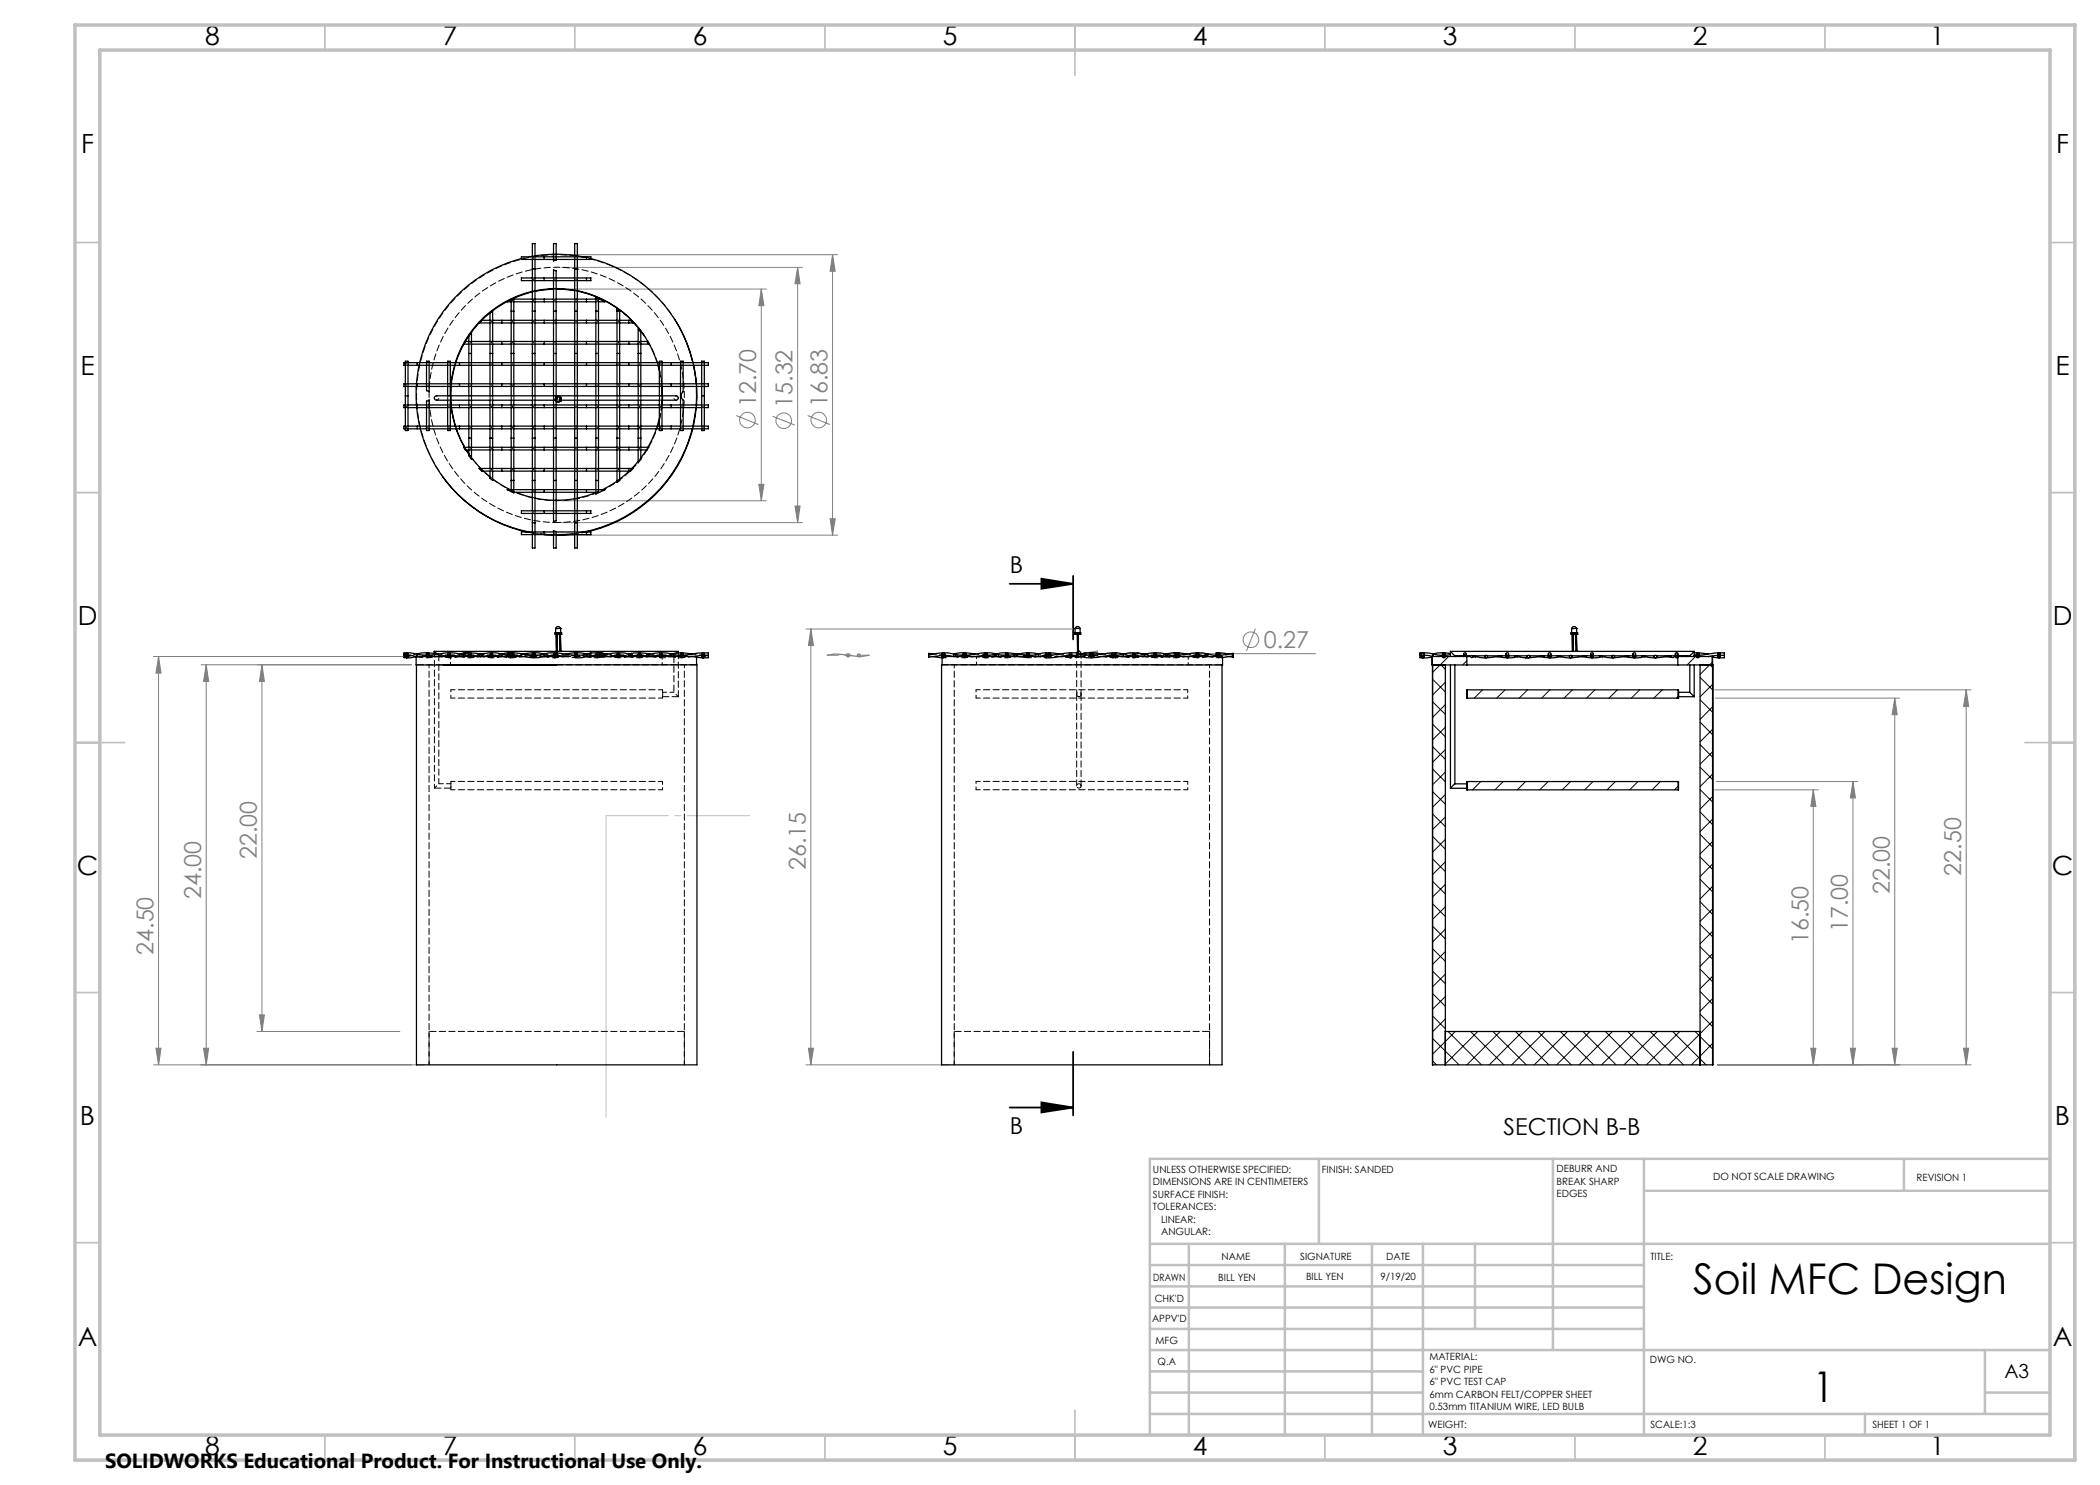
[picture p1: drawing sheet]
<svg xmlns="http://www.w3.org/2000/svg" width="420mm" height="297mm" viewBox="0 0 420 297" stroke-linecap="round" stroke-linejoin="round" font-family="sans-serif">
<defs><g id="words">
<g font-size="8.5">
<text x="338.6" y="258.8">Soil MFC Design</text>
<text x="362.6" y="280.5">1</text>
</g>
<g font-size="5.3">
<text x="41" y="8.9">8</text>
<text x="88.5" y="8.9">7</text>
<text x="138.5" y="8.9">6</text>
<text x="188.5" y="8.9">5</text>
<text x="238.5" y="8.9">4</text>
<text x="288.5" y="8.9">3</text>
<text x="338.5" y="8.9">2</text>
<text x="386" y="8.9">1</text>
<text x="16.2" y="30.7">F</text>
<text x="411.2" y="30.7">F</text>
<text x="16.1" y="74.9">E</text>
<text x="411.1" y="74.9">E</text>
<text x="15.5" y="124.9">D</text>
<text x="410.5" y="124.9">D</text>
<text x="15.4" y="174.9">C</text>
<text x="410.4" y="174.9">C</text>
<text x="16" y="224.9">B</text>
<text x="411" y="224.9">B</text>
<text x="15.5" y="269.2">A</text>
<text x="410.5" y="269.2">A</text>
<text x="41" y="290.9">8</text>
<text x="88.5" y="290.9">7</text>
<text x="138.5" y="290.9">6</text>
<text x="188.5" y="290.9">5</text>
<text x="238.5" y="290.9">4</text>
<text x="288.5" y="290.9">3</text>
<text x="338.5" y="290.9">2</text>
<text x="386" y="290.9">1</text>
</g>
<g font-size="4.7" fill="#808080">
<text x="151.2" y="81.4" transform="rotate(-90 151.2 81.4)">12.70</text>
<text x="158.5" y="81.6" transform="rotate(-90 158.5 81.6)">15.32</text>
<text x="165.5" y="81.4" transform="rotate(-90 165.5 81.4)">16.83</text>
<text x="252.8" y="129.6">0.27</text>
<text x="51.4" y="171.9" transform="rotate(-90 51.4 171.9)">22.00</text>
<text x="40.2" y="179.8" transform="rotate(-90 40.2 179.8)">24.00</text>
<text x="161.2" y="174" transform="rotate(-90 161.2 174)">26.15</text>
<text x="378" y="178.8" transform="rotate(-90 378 178.8)">22.00</text>
<text x="392.2" y="175.1" transform="rotate(-90 392.2 175.1)">22.50</text>
<text x="30.7" y="191" transform="rotate(-90 30.7 191)">24.50</text>
<text x="361.7" y="188.8" transform="rotate(-90 361.7 188.8)">16.50</text>
<text x="369.6" y="186.4" transform="rotate(-90 369.6 186.4)">17.00</text>
</g>
<g font-size="4.7">
<text x="202" y="114.6">B</text>
<text x="202" y="226.8">B</text>
<text x="300.7" y="227">SECTION B-B</text>
</g>
<text font-size="4.1" x="21" y="293.7">SOLIDWORKS Educational Product. For Instructional Use Only.</text>
<text font-size="3.9" x="400.9" y="275.5">A3</text>
<g font-size="2">
<text x="230.6" y="234.6">UNLESS OTHERWISE SPECIFIED:</text>
<text x="230.6" y="237.1">DIMENSIONS ARE IN CENTIMETERS</text>
<text x="230.6" y="239.6">SURFACE FINISH:</text>
<text x="264.4" y="234.6">FINISH: SANDED</text>
<text x="311.3" y="234.5">DEBURR AND</text>
<text x="311.3" y="237">BREAK SHARP</text>
<text x="311.3" y="239.5">EDGES</text>
<text x="342.6" y="236">DO NOT SCALE DRAWING</text>
<text x="383.3" y="236.2">REVISION 1</text>
<text x="230.6" y="242.1">TOLERANCES:</text>
<text x="232.2" y="244.6">LINEAR:</text>
<text x="232.2" y="247.1">ANGULAR:</text>
<text x="244.3" y="252">NAME</text>
<text x="260" y="251.9">SIGNATURE</text>
<text x="277.2" y="251.9">DATE</text>
<text x="330.1" y="251.9">TITLE:</text>
<text x="230.6" y="256.1">DRAWN</text>
<text x="243.7" y="256.1">BILL YEN</text>
<text x="261.2" y="255.9">BILL YEN</text>
<text x="276.1" y="255.9">9/19/20</text>
<text x="230.9" y="260.3">CHK'D</text>
<text x="230.4" y="264.4">APPV'D</text>
<text x="231.1" y="268.8">MFG</text>
<text x="231.5" y="273">Q.A</text>
<text x="285.9" y="272">MATERIAL:</text>
<text x="285.9" y="274.5">6&quot; PVC PIPE</text>
<text x="330" y="272.5">DWG NO.</text>
<text x="285.9" y="277">6&quot; PVC TEST CAP</text>
<text x="285.9" y="279.5">6mm CARBON FELT/COPPER SHEET</text>
<text x="285.6" y="285.5">WEIGHT:</text>
<text x="285.9" y="282">0.53mm TITANIUM WIRE, LED BULB</text>
<text x="330.1" y="285.6">SCALE:1:3</text>
<text x="374.5" y="285.6">SHEET 1 OF 1</text>
</g>
</g></defs>
<g fill="none" stroke="#808080" stroke-width=".2">
<path d="M112.3 50.9h55.2M112.3 53.5h48.2M112.3 57.8h41M152.3 57.8v42.4M152.3 57.8l.5 3.3h-1zM159.5 53.5l.5 3.3h-1zM159.5 53.5v51M166.5 50.9v56.1M166.5 50.9l.5 3.4h-1zM147.2 83.1l4.5 1.8M151.8 96.9h1l-.5 3.3zM154.5 83.3l4.5 1.7"/>
<path d="M161.5 83.1l4.5 1.8M112.3 107h55.2M112.3 104.5h48.2M112.3 100.2h41M159 101.2h1l-.5 3.3zM166 103.7h1l-.5 3.3zM30.7 131.3h51.5M31.7 131.3v81.7M31.7 131.3l.5 3.3h-1zM40.2 133h42.1M41.2 133v80M41.2 133l.5 3.3h-1z"/>
<path d="M52.4 133v73.3M52.4 133l.5 3.3h-1zM161.2 125.8h53.3M162.2 125.8l.5 3.3h-1zM162.2 125.8v87.2M169.1 131.1h1M169.3 130.7l.7 .7M169.6 130.6v.9M170 130.7l-.7 .7M215.3 130.7h47.8M216.2 130.7l3.3-.5v1zM251.1 125.7l-1.8 4.5"/>
<path d="M342.9 138h51.3M343.1 139.6h36.8M379 139.6v73.4M379 139.6l.4 3.3h-1zM393.2 138v75M393.2 138l.5 3.3h-1zM342.9 158h20.8M343.3 156.3h28.3M362.7 158l.5 3.3h-1zM362.7 158v55M370.6 156.3l.5 3.3h-1zM370.6 156.3v56.7"/>
<path d="M30.7 213h54.1M31.2 209.7h1l-.5 3.3zM40.7 209.7h1l-.5 3.3zM51.4 206.3h28.6M51.9 203h1l-.5 3.3zM161.2 213h28.6M161.7 209.7h1l-.5 3.3zM362.2 209.7h1l-.5 3.3zM370.1 209.7h1l-.5 3.3zM378.4 209.7h1l-.4 3.3zM392.7 209.7h1l-.5 3.3zM394.2 213h-50.7"/>
<circle cx="149.5" cy="84" r="1.56"/>
<circle cx="156.7" cy="84.1" r="1.56"/>
<circle cx="163.7" cy="84" r="1.55"/>
<circle cx="250.2" cy="127.9" r="1.55"/>
</g>
<path d="M201.9 116.8h12.7M208.3 115.7l6.3 1.1-6.3 1zM214.6 115.2v12.7M214.6 210.4v12.7M201.9 221.5h12.7M208.3 220.5l6.3 1-6.3 1z" fill="none" stroke="#000" stroke-width=".35"/>
<g fill="none" stroke="#808080" stroke-width=".25">
<path d="M165.4 131.1l1.6-.3 5 .5 1.8-.2"/>
<circle cx="171.8" cy="131.1" r=".27"/>
</g>
<path d="M121.2 163.1h28.7" fill="none" stroke="#c0c0c0" stroke-width=".2" stroke-dasharray="15.2 1.3 1.3 1.3" stroke-dashoffset="2.8"/>
<path d="M121.2 163.2v60.3" fill="none" stroke="#c0c0c0" stroke-width=".2"/>
<g fill="none" stroke="#c0c0c0" stroke-width=".35">
<path d="M65 5v5M115 5v5M165 5v5M215 5v10M265 5v5M315 5v5M365 5v5M15 48.5h5M410 48.5h5M15 98.5h5M410 98.5h5M15 148.5h10"/>
<path d="M405 148.5h10M15 198.5h5M410 198.5h5M15 248.5h5M410 248.5h5M65 287v5M115 287v5M165 287v5M215 282v10M265 287v5M315 287v5M365 287v5"/>
</g>
<g fill="none" stroke="#c0c0c0" stroke-width=".5">
<path d="M263.8 231.8v17M310.6 231.8v38.2M328.8 231.8v55.2M328.8 238.2h81.2M380.8 231.8v6.4M410 231.8h-180v55.2M230 248.8h180M230 257.3h98.8M230 253h98.8M237.8 248.8v38.2M257 248.8v38.2M274.4 248.8v38.2"/>
<path d="M284.6 248.8v38.2M295 248.8v17M230 265.8h98.8M230 261.5h98.8M230 278.5h54.6M230 274.3h54.6M230 270h180M397 278.5h13M397 270v12.8M230 282.8h180M373 282.8v4.2"/>
</g>
<path d="M15 5h400v287h-400zM20 10h390v277h-390z" fill="none" stroke="#c0c0c0" stroke-width=".7"/>
<path d="M165.4 131h8.5" fill="none" stroke="#808080" stroke-width=".2" stroke-dasharray="15.2 1.3 1.3 1.3" stroke-dashoffset="12.9"/>
<path d="M208.3 115.7l6.3 1.1-6.3 1zM208.3 220.5l6.3 1-6.3 1z" fill="#000"/>
<g fill="#808080">
<path d="M216.2 130.7l3.3-.5v1z"/>
<path d="M51.9 203h1l-.5 3.3zM52.4 133l.5 3.3h-1zM378.4 209.7h1l-.4 3.3zM379 139.6l.4 3.3h-1zM392.7 209.7h1l-.5 3.3zM393.2 138l.5 3.3h-1z"/>
<path d="M41.2 133l.5 3.3h-1zM40.7 209.7h1l-.5 3.3zM31.7 131.3l.5 3.3h-1zM31.2 209.7h1l-.5 3.3zM166.5 50.9l.5 3.4h-1zM166 103.7h1l-.5 3.3zM159.5 53.5l.5 3.3h-1zM159 101.2h1l-.5 3.3zM152.3 57.8l.5 3.3h-1zM151.8 96.9h1l-.5 3.3zM162.2 125.8l.5 3.3h-1zM161.7 209.7h1l-.5 3.3zM362.7 158l.5 3.3h-1zM362.2 209.7h1l-.5 3.3zM370.6 156.3l.5 3.3h-1zM370.1 209.7h1l-.5 3.3z"/>
</g>
<g fill="none" stroke="#000" stroke-width=".25">
<path d="M102.6 59.8l-.3 .1M102.8 59.8h6M102.8 59.7v2.5M102.8 59.8l-.6 .2M104.3 51.7a28.1 28.1 0 0 0-20.4 20.8M106.4 58.4a21.3 21.3 0 0 0-15.2 14.1M106.5 53.8v6M106.5 51.4v-2.7h.5v2.7M106.5 51.9v1.9M106.5 53.8h.5M106.5 55.6h-2.2v.5h2.2M106.5 51.3h-.5"/>
<path d="M106.6 58.2a21.3 21.3 0 0 0-15.5 14.3M107 53.8v6M107 51.9v1.9M107 56.1h1.8M107 55.6h1.8M108.8 51.4h1.9M108.8 51.9h1.9M108.8 51.4h-4.5v.5h4.5M108.8 56.1h6.1M108.8 55.6h6.1M108.8 59.8h1.9M108.8 51.4v.5"/>
<path d="M108.8 55.6v.5M108.8 59.8v.6M110.7 52.2l.5-.2v-3.3h-.5v3.5M110.7 54l.5 .1v1.5M110.7 53.9v1.7M110.7 56.1v6.1M110.7 57.9l-3.7 .4M110.7 50.8l-3.7 .3M110.8 57.7l-3.8 .5M111.2 51.4h6.1M111.2 51.9h6.1M111.2 56.1v6.1"/>
<path d="M111.2 59.8h6.1M111.2 57.7l3.7 .3M111.2 50.8l3.7 .3M111.3 57.8l3.6 .3M114.9 53.8v6M114.9 51.4v-2.7h.6v2.7M114.9 51.9v1.9M114.9 53.8h.6M115.5 53.8v6M115.5 56.1h1.8M115.5 55.6h1.8M115.5 51.9v1.9"/>
<path d="M115.5 58.2a21.1 21.1 0 0 1 13.3 8.9M115.5 58.1a21.1 21.1 0 0 1 15.9 14.4M115.5 51.1l1.9 .4M117.3 59.8h1.9M117.3 51.4v.5M117.3 55.6v.5M117.3 59.8v.6M117.3 56.1h.9M117.3 55.6h.9M117.3 51.4h.9M117.3 51.9h.9M118.1 55.6v.5"/>
<path d="M118.1 51.4v.5M118.2 51.7a28.1 28.1 0 0 1 20.4 20.8M119.2 59.5l.5 .3v2.4M119.2 59.5v2.7M119.7 59.8l1.3 .6M81.1 76.8v-4.6h.5v4.6M81.1 77.3v1.9M81.1 79.2v6M81.1 79.2h.5M81.1 72.5h-.3v.6h.3M81.6 77.3v1.9M81.6 79.2v6"/>
<path d="M81.6 73.1h1.8M81.6 72.5h1.8M83.3 77.3v3.8M83.4 73.1h6.1M83.4 72.5h6.1M83.4 76.8h1.9M83.4 77.3h1.9M83.4 76.8h-2.6v.5h2.6M83.4 72.5v.6M83.4 76.8v.5M83.8 73.1l-.5 3.7M85.3 73.1v5l.5 .2"/>
<path d="M85.3 72.5v-.3h.5v.3M85.8 73.1v5.3M85.8 76.8h6.1M85.8 77.3h6.1M85.8 80v1M89.5 76.8v-4.6h.6v4.6M89.5 77.3v1.9M90.1 77.3v1.9M90.1 73.1h1.8M90.1 72.5h1.8M90.2 77.3v1.9M90.9 73.1l-.7 3.7"/>
<path d="M91 73.1l-.7 3.7M91.9 73.1h6.1M91.9 72.5h6.1M91.9 76.8h1.9M91.9 77.3h1.9M91.9 72.5v.6M91.9 76.8v.5M92.7 68.8h1.1M93.8 70.7v1.8M93.8 73.1v6.1M93.8 70.7h.5M93.8 68.3h-.7l-.4 .5"/>
<path d="M94.3 66.4v4.3M94.3 66.5l-.5 .7v3.5M94.3 68.3h6.1M94.3 68.8h6.1M94.3 73.1v6.1M94.3 70.7v1.8M94.3 76.8h6.1M94.3 77.3h6.1M95.8 64.6h2.2M96.4 64.1l-.6 .5M96.4 64.1h1.6M98 68.3v-5.7l.5-.4v6.1"/>
<path d="M98 68.8v1.9M98 70.7v6.1M98 77.3v1.9M98 70.7h.5M98.5 68.8v1.9M98.5 77.3v1.9M98.5 70.7v6.1M98.5 73.1h1.9M98.5 72.5h1.9M98.5 64.6h1.9M98.5 64.1h1.9M100.4 64.6h6.1"/>
<path d="M100.4 64.1h6.1M100.4 68.3h1.8M100.4 68.8h1.8M100.4 73.1h6.1M100.4 72.5h6.1M100.4 76.8h1.8M100.4 77.3h1.8M100.4 64.1v.5M100.4 68.3v.5M100.4 72.5v.6M100.4 76.8v.5M101.4 60.4h.8"/>
<path d="M102.2 62.2v1.9M102.2 64.6v6.1M102.2 70.7v1.8M102.2 73.1v6.1M102.2 60v2.2M102.2 60l-.7 .4M102.2 62.2h.6M102.2 70.7h.6M102.8 60.4h6M102.8 64.6v6.1M102.8 62.2v1.9M102.8 68.3h6"/>
<path d="M102.8 68.8h6M102.8 73.1v6.1M102.8 70.7v1.8M102.8 76.8h6M102.8 77.3h6M106.5 60.4v1.8M106.5 62.2v6.1M106.5 68.8v1.9M106.5 70.7v6.1M106.5 77.3v1.9M106.5 62.2h.5M106.5 70.7h.5"/>
<path d="M107 60.4v1.8M107 68.8v1.9M107 62.2v6.1M107 64.6h1.8M107 64.1h1.8M107 77.3v1.9M107 70.7v6.1M107 73.1h1.8M107 72.5h1.8M108.8 60.4h1.9M108.8 64.6h6.1M108.8 64.1h6.1"/>
<path d="M108.8 68.3h1.9M108.8 68.8h1.9M108.8 73.1h6.1M108.8 72.5h6.1M108.8 76.8h1.9M108.8 77.3h1.9M108.8 64.1v.5M108.8 68.3v.5M108.8 72.5v.6M108.8 76.8v.5M110.7 62.2v1.9M110.7 64.6v6.1"/>
<path d="M110.7 70.7v1.8M110.7 73.1v6.1M110.7 62.2h.5M110.7 70.7h.5M111.2 79.4h.1M111.2 79.4a.61 .61 0 0 1 .7-.1 .61 .61 0 0 1 .4 .6M111.2 60.4h6.1M111.2 64.6v6.1M111.2 62.2v1.9M111.2 68.3h6.1M111.2 68.8h6.1M111.2 73.1v6.1"/>
<path d="M111.2 70.7v1.8M111.2 76.8h6.1M111.2 77.3h6.1M111.3 79.5a.5 .5 0 0 1 .7 0 .5 .5 0 0 1 0 .7M111.3 79.5h.1M112.3 79.9l-.2 .4M114.9 60.4v1.8M114.9 62.2v6.1M114.9 68.8v1.9M114.9 70.7v6.1M114.9 77.3v1.9M114.9 62.2h.6"/>
<path d="M114.9 70.7h.6M115.5 60.4v1.8M115.5 64.6h1.8M115.5 64.1h1.8M115.5 68.8v1.9M115.5 62.2v6.1M115.5 77.3v1.9M115.5 70.7v6.1M115.5 73.1h1.8M115.5 72.5h1.8M117.3 64.6h6.1M117.3 64.1h6.1"/>
<path d="M117.3 68.3h1.9M117.3 68.8h1.9M117.3 73.1h6.1M117.3 72.5h6.1M117.3 76.8h1.9M117.3 77.3h1.9M117.3 60.4h1.9M117.3 64.1v.5M117.3 68.3v.5M117.3 72.5v.6M117.3 76.8v.5M119.2 62.2v1.9"/>
<path d="M119.2 64.6v6.1M119.2 70.7v1.8M119.2 73.1v6.1M119.2 62.2h.5M119.2 70.7h.5M119.7 64.6v6.1M119.7 62.2v1.9M119.7 68.3h6.1M119.7 68.8h6.1M119.7 73.1v6.1M119.7 70.7v1.8M119.7 76.8h6.1"/>
<path d="M119.7 77.3h6.1M119.7 60.4h1.3M123.4 62.2v6.1M123.4 68.8v1.9M123.4 70.7v6.1M123.4 77.3v1.9M123.4 70.7h.5M123.4 62.2h.5M123.4 62.2v-.4l.5 .4M123.9 68.8v1.9M123.9 62.2v6.1M123.9 64.6h1.9"/>
<path d="M123.9 64.1h1.9M123.9 77.3v1.9M123.9 70.7v6.1M123.9 73.1h1.9M123.9 72.5h1.9M125.8 73.1h6.1M125.8 72.5h6.1M125.8 76.8h1.8M125.8 77.3h1.8M125.8 68.3h1.8M125.8 68.8h1.8M125.8 64.1v.5"/>
<path d="M125.8 68.3v.5M125.8 72.5v.6M125.8 76.8v.5M125.8 64.1h.3l.5 .5h-.8M127.6 65.8l.6 .7v4.2M127.6 65.7v5M127.6 70.7v1.8M127.6 73.1v6.1M127.6 70.7h.6M128.2 73.1v6.1M128.2 70.7v1.8M128.2 76.8h6"/>
<path d="M128.2 77.3h6M128.2 68.3h1.2l.3 .5M128.2 68.8h1.6M131.6 73.1l.3 1.1M131.9 76.8v-4.6h.5v4.6M131.9 77.3v1.9M132.4 77.3v1.9M132.4 73.1h1.8M132.4 72.5h1.8M134.2 73.1h6.1M134.2 72.5h6.1M134.2 76.8h1.9"/>
<path d="M134.2 77.3h1.9M134.2 72.5v.6M134.2 76.8v.5M135 64a28.3 28.3 0 0 1 3.6 8.5M136.1 73.1v6.1M136.1 79.2v1.8M136.1 79.2h.1M136.1 72.5v-.3h.5v.3M136.2 79.2l.1 .3 .3 .5v1M136.6 73.1v5.2l-.2 .3-.2 .6M136.6 76.8h5.1v.5h-5.1M138.7 73.1l.5 3.7"/>
<path d="M138.7 73.1l.6 3.7M140.3 76.8v-4.6h.6v4.6M140.3 77.3v1.9M140.3 79.2v6M140.3 79.2h.6M140.9 77.3v1.9M140.9 79.2v6M140.9 72.5h.8v.6h-.8M81.1 85.8v.3h.5v-.3M81.1 81h-.3v.5h.3M81.6 81.5h1.8M81.6 81h1.8"/>
<path d="M83.3 81.4l.6 3.9M83.4 81.5h6.1M83.4 81h6.1M83.4 85.2h1.9M83.4 85.8h1.9M83.4 85.2h-2.6v.6h2.6M83.4 81v.5M83.4 85.2v.6M84.1 85.8a28.1 28.1 0 0 0 21.9 20.7M85.3 81.5v4.6h.5v-4.6M85.8 80l-.5 .2v.8M85.8 85.2h6.1"/>
<path d="M85.8 85.8h6.1M88.6 95.5a28.1 28.1 0 0 0 16.9 10.9M89.5 85.8v.3h.6v-.3M90.1 81.5h1.8M90.1 81h1.8M90.2 81v-1v1M90.2 81.6l.9 3.7M90.3 81.6l.8 3.7M91.9 81.5h6.1M91.9 81h6.1M91.9 85.2h1.9M91.9 85.8h1.9"/>
<path d="M91.9 81v.5M91.9 85.2v.6M92.7 89.5h5.3M92.7 89.5l.4 .5h4.9M92.9 89.5l-1.6-3.7 1.7 3.7M93.7 90.8l-.4-.8 .5 .8M93.8 80v1M93.8 81.5v6.1M93.8 87.6v1.9M93.8 90v1.2l.5 .6M93.8 87.6h.5M94.2 91.4l1.9 2.3"/>
<path d="M94.3 81.5v6.1M94.3 80v1M94.3 85.2h6.1M94.3 85.8h6.1M94.3 90v1.9M94.3 87.6v1.9M95.8 93.7h4.6M95.8 93.7l.5 .5h4.1M96.7 94.3l1.3 1.1M98 80v5.2M98 85.8v1.8M98 87.6v6.1"/>
<path d="M98 94.2v1.5l.5 .4v-1.9M98 87.6h.5M98 80h-7.9v5.2M98.5 95.8l3.6 2.2M98.5 80h8M98.5 85.8v1.8M98.5 80v5.2M98.5 81.5h1.9M98.5 81h1.9M98.5 87.6v6.1M98.5 90h1.9M98.5 89.5h1.9"/>
<path d="M100.4 81.5h6.1M100.4 81h6.1M100.4 85.2h1.8M100.4 85.8h1.8M100.4 90h6.1M100.4 89.5h6.1M100.4 93.7h1.8M100.4 94.2h1.8M100.4 81v.5M100.4 85.2v.6M100.4 89.5v.5M100.4 93.7v.5"/>
<path d="M101.4 97.9h5.1M101.5 97.9l1.1 .6M102.2 80v1M102.2 81.5v6.1M102.2 87.6v1.9M102.2 90v6.1M102.2 96.1v1.8M102.2 87.6h.6M102.2 96.1h.6M102.2 98.3l.1 .1M102.6 98.5h3.9M102.6 98.5l.2 .1"/>
<path d="M102.8 81.5v6.1M102.8 80v1M102.8 85.2h6M102.8 85.8h6M102.8 90v6.1M102.8 87.6v1.9M102.8 93.7h6M102.8 94.2h6M102.8 96.1v1.8M102.8 98.5v.1M103.3 98.5l3.1 1M106.5 80v5.2"/>
<path d="M106.5 85.8v1.8M106.5 87.6v6.1M106.5 94.2v1.9M106.5 96.1v6.1M106.5 87.6h.5M106.5 96.1h.5M107 80h4.1M107 85.8v1.8M107 80v5.2M107 81.5h1.8M107 81h1.8M107 94.2v1.9"/>
<path d="M107 87.6v6.1M107 90h1.8M107 89.5h1.8M107 96.1v6.1M107 98.5h1.8M107 97.9h1.8M107 99.6l3.8 .4M108.8 81.5h6.1M108.8 81h6.1M108.8 85.2h1.9M108.8 85.8h1.9M108.8 90h6.1"/>
<path d="M108.8 89.5h6.1M108.8 93.7h1.9M108.8 94.2h1.9M108.8 98.5h6.1M108.8 97.9h6.1M108.8 81v.5M108.8 85.2v.6M108.8 89.5v.5M108.8 93.7v.5M108.8 97.9v.6M110.7 80v1M110.7 81.5v6.1"/>
<path d="M110.7 87.6v1.9M110.7 90v6.1M110.7 96.1v1.8M110.7 98.5v5.9M110.7 87.6h.5M110.7 96.1h.5M111.2 81.5v6.1M111.2 80.3v.7M111.2 85.2h6.1M111.2 85.8h6.1M111.2 90v6.1M111.2 87.6v1.9"/>
<path d="M111.2 98.5v5.7l-.5 .1M111.2 96.1v1.8M111.2 93.7h6.1M111.2 94.2h6.1M112.1 80.3h.1M112.2 80h2.7v5.2M114.9 85.8v1.8M114.9 87.6v6.1M114.9 94.2v1.9M114.9 96.1v6.1M114.9 87.6h.6M114.9 96.1h.6"/>
<path d="M114.9 99.7l-2 .3h-1.8M115.5 85.8v1.8M115.5 81.5h1.8M115.5 81h1.8M115.5 94.2v1.9M115.5 87.6v6.1M115.5 90h1.8M115.5 89.5h1.8M115.5 96.1v6.1M115.5 98.5h1.8M115.5 97.9h1.8M117.3 81.5h6.1"/>
<path d="M117.3 81h6.1M117.3 85.2h1.9M117.3 85.8h1.9M117.3 90h6.1M117.3 89.5h6.1M117.3 93.7h1.9M117.3 94.2h1.9M117.3 97.9h3.7M117.3 81v.5M117.3 85.2v.6M117.3 89.5v.5M117.3 93.7v.5"/>
<path d="M117.3 97.9v.6M119.2 80v1M119.2 81.5v6.1M119.2 87.6v1.9M119.2 90v6.1M119.2 96.1v1.8M119.2 87.6h.5M119.2 96.1h.5M119.2 98.5l-1.7 .6-2 .5M119.2 98.5v.3M119.7 81.5v6.1M119.7 80v1"/>
<path d="M119.7 85.2h6.1M119.7 85.8h6.1M119.7 90v6.1M119.7 87.6v1.9M119.7 93.7h6.1M119.7 94.2h6.1M119.7 96.1v1.8M119.7 98.6l-.5 .2M121 97.9l-1.1 .6h-2.6M123.4 80v5.2M123.4 85.8v1.8M123.4 87.6v6.1"/>
<path d="M123.4 94.2v1.9M123.4 87.6h.5M123.4 96.1h.5M123.4 96.1v.4l.5-.4M123.4 96.2l-2.9 1.8M123.4 80h-7.9v5.2M123.9 80h8M123.9 85.8v1.8M123.9 80v5.2M123.9 81.5h1.9M123.9 81h1.9M123.9 94.2v1.9"/>
<path d="M123.9 87.6v6.1M123.9 90h1.9M123.9 89.5h1.9M125.8 81.5h6.1M125.8 81h6.1M125.8 85.2h1.8M125.8 85.8h1.8M125.8 89.5h4M125.8 81v.5M125.8 85.2v.6M125.8 89.5v.5M125.8 93.7v.5"/>
<path d="M125.8 93.7h.8l-.5 .5h-.3M125.8 94.3l-2 1.6M127.6 80v1M127.6 81.5v6.1M127.6 87.6v1.9M127.6 90v2.6M127.6 87.6h.6M127.6 92.3l-1.3 1.4M128.2 81.5v6.1M128.2 80v1M128.2 85.2h6M128.2 85.8h6"/>
<path d="M128.2 90v1.9l-.6 .6M128.2 87.6v1.9M129.3 90l-1.1 1.6M129.7 89.5l-.3 .5h-3.6M131.3 85.8l-1.7 3.7M131.9 80v5.2M131.9 85.8v.3h.5v-.3M131.9 83.7l-.5 1.6M132.3 81l.1-1v5.2M132.4 80h2.8a.44 .44 0 0 0 .4-.4 .44 .44 0 0 0-.4-.4h-47.9a.44 .44 0 0 0-.4 .4 .44 .44 0 0 0 .4 .4h2.2v5.2M132.4 81.5h1.8M132.4 81h1.8"/>
<path d="M134.2 81.5h6.1M134.2 81h6.1M134.2 85.2h1.9M134.2 85.8h1.9M134.2 81v.5M134.2 85.2v.6M136.1 81.5v4.6h.5v-4.6M136.6 85.2h5.1v.6h-5.1M138.4 85.8a28.1 28.1 0 0 1-22 20.7M138.5 85.8a28.1 28.1 0 0 1-21.5 20.7M139.2 81.6l-.6 3.7M139.2 81.6l-.5 3.7"/>
<path d="M139.2 81l.1-3.7v3.7M140.3 85.8v.3h.6v-.3M140.9 81h.8v.5h-.8M106.5 102.7v1.9M106.5 104.6v5h.5v-5M106.5 104.6h.5M106.5 106.4h-2.2v.5h2.2M107 102.7v1.9M107 106.9h1.8M107 106.4h1.8M108.8 102.2h1.9M108.8 102.7h1.9"/>
<path d="M108.8 102.2h-4.5v.5h4.5M108.8 106.9h6.1M108.8 106.4h6.1M108.8 102.2v.5M108.8 106.4v.5M108.8 106.9l1.9 .1M110.7 106.1l.5 .2M110.7 106.1v.3M111.2 102.2h6.1M111.2 102.7h6.1M113.5 106.9h-2.3v2.7h-.5v-2.7M114.9 102.7v1.9"/>
<path d="M114.9 104.6v5h.6v-5M114.9 104.6h.6M114.9 106.8l-3.6 .2M115.5 102.7v1.9M115.5 106.9h1.8M115.5 106.4h1.8M117.3 102.2v.5M117.3 106.4v.5M117.3 106.9h.9M117.3 106.4h.9M117.3 102.2h.9M117.3 102.7h.9"/>
<path d="M118.1 106.4v.5M118.1 102.2v.5M80.8 131v.5M81.1 131.3h.1M81.1 131.1h.1M81.1 131.3l.1 .2 .4-.2M81.1 131.2v.1M81.3 131.1h.1M81.4 131.1h.7l1.3 .2M81.6 131.3h.1M81.6 131.1h.1M81.6 131.2v.1"/>
<path d="M83.2 131.3v1.7h28.1M83.3 131.3l-1.3 .3-1.2-.1M83.3 131.3h.2M83.4 130.8l2.1 .3M83.4 130.8l-1.4-.2h-1.2v.5h.4M83.4 130.8a8.7 8.7 0 0 1 4.3 0M83.4 130.8v.5M83.4 131.3l.6 .1M83.9 131.3h20.7M85.3 130.8h.1M85.5 131.1h.1M85.8 130.8l-.3-.2-.2 .2v.3h-.2"/>
<path d="M85.8 130.8v.2M86.9 130.3l.4 .5M86.9 130.3v.4M88.6 133h50.8v80h-56.1v-80M89.5 131.3h.1M89.5 131.1h.1M89.5 131.3a.27 .27 0 0 1 .3-.2 .27 .27 0 0 1 .3 .2M89.5 131.2v.1M89.7 131.1l-2 .2M89.8 131.1h.1M89.9 131.1h1.2l.8 .2M90.1 131.3h.1"/>
<path d="M90.1 131.1h.1M90.1 131.2v.1M91.9 130.8a9.6 9.6 0 0 0-4.7 .1l-1.5 .1M91.9 130.8l1.1 .2M91.9 130.8v.5M92.9 130.6a.21 .21 0 0 1 .2 .3 .21 .21 0 0 1-.4 .1zM92.9 130.6l3.8 .1M93.6 131.1h.2M93.7 130.6l-1.8 .2M93.7 131.1h-.8M93.8 131.2v.1M93.8 131.3v-.1a.28 .28 0 0 1 .1-.3 .28 .28 0 0 1 .4 .2v.2"/>
<path d="M94.3 131.1l1.7 .2M96.1 130.8a9.2 9.2 0 0 1 4.3 0M98 131.2a.27 .27 0 0 1 .2-.3 .27 .27 0 0 1 .3 .2v.2M98 131.2v.1M98 131.1l-1.9 .2a.27 .27 0 0 0 .3-.3 .27 .27 0 0 0-.4-.1 .27 .27 0 0 0 0 .4M98.5 131.1l1.9 .2M100.4 130.8l1.7 .3M100.4 130.8v.5M101.5 130.7l.3-.1h.5a.24 .24 0 0 1 .3 .2 .24 .24 0 0 1-.4 .2h-.6zM102 131.1h.2v.1M102 130.6h.9a6.4 6.4 0 0 0 3.5 0h1.2l1.2 .2M102.2 131.3a.26 .26 0 0 1 .3-.3 .26 .26 0 0 1 .3 .3"/>
<path d="M102.4 130.6h-1.2l-.8 .2M102.5 131.1h-.5M102.6 131.1l1.7 .2M102.8 131.1v.1M106.5 130.8v.4M106.5 130.8l.1-.2h.3l.1 .2M106.5 131.1l-2.2-.3v.5M107 130.8v.4M108.7 131.3h2M108.8 130.8l-1.8 .3M108.8 130.8a13 13 0 0 1 5.4 .2l.7 .1M108.8 130.8v.5"/>
<path d="M110.7 130.9v.5l.2 .1M110.7 131.1h-1a9.9 9.9 0 0 1-5.4 .2M110.9 131.1l-.2 .2M111 126.6v.3l1.3-.1M111.1 125.7a.51 .51 0 0 1 .5-.4 .51 .51 0 0 1 .5 .4M111.1 125.7h1M111.1 125.7v.9M111.2 131.1l1.9 .2M111.2 126.9l.1 3.4h-24.4M111.2 131.3v.1M111.2 130.9v.4M111.2 131.3h.1"/>
<path d="M111.3 131.3h2.2M111.4 126.9v3.4h24.2M111.9 126.8l.1 3.4h.1M112.1 126.8v3.4M112.1 125.7h.1M112.1 125.7v.8M112.1 126.5h.2M112.1 126.5h.1M112.1 126.5l-1 .1M112.1 130.2h.1M112.3 126.5l-1.3 .1h.1M112.3 126.8h.1"/>
<path d="M112.3 126.5v.3M113.1 130.8l.9-.1a8.1 8.1 0 0 1 3.3 .1M114.9 130.8v.4M114.9 130.8l.2-.2h.3l.1 .2M115.5 130.8v.4M117.3 131.3l-2.2 .2M117.3 130.8l-1.8 .3M117.3 130.8v.5M117.4 131.3h21.8M118.1 130.6v.5h1.1M118.1 131v.3M118.2 131.1l-.9 .2"/>
<path d="M119.2 131.3a.27 .27 0 0 1 .3-.3 .27 .27 0 0 1 .2 .3M119.2 131.1v.1M119.6 130.6l1.9 .2M119.6 131.1l.9 .1M119.7 131.1v.1M119.9 130.7a.62 .62 0 0 1 1.1 .4h-.8l-.3-.2zM120.4 130.7a6.5 6.5 0 0 0-3.1 .1M123.4 131.1l-1.9 .2M123.4 131.1l.2 .2M123.4 130.9v.4M123.9 131.2l-.2 .1M123.9 131.1v.2"/>
<path d="M123.9 131.1h1.1l.8 .2M123.9 131.1h.2M125.8 130.8a10.3 10.3 0 0 0-4.8 .1M125.8 130.8v.5M125.8 130.8l.5 .1M126.1 131.3v-.1a.22 .22 0 0 1 .1-.2 .22 .22 0 0 1 .2 0l.2 .3M127.6 130.9v.3M127.6 131.1l-1 .1M127.6 131.2l.1 .1M128.1 131.1l1.4 .2M128.2 131.1l-.1 .2M129.4 130.7l.6 .1"/>
<path d="M129.5 130.7l.1 .1a.23 .23 0 0 1 .1 .3 .23 .23 0 0 1-.3 0 .23 .23 0 0 1 0-.3zM129.6 130.7a8.7 8.7 0 0 0-3.8 .1M131.9 131.3h.1M131.9 131.1h.1M131.9 131.3a.27 .27 0 0 1 .2-.2 .27 .27 0 0 1 .3 .2M131.9 131.2v.1M132 131.1l-2 .2M132.1 131.1h.1M132.2 131.1h1.3l.7 .2M132.4 131.3h.1M132.4 131.1h.1M132.4 131.1h.2"/>
<path d="M132.4 131.2v.1M134.2 130.8l2.1 .3M134.2 130.8a9.3 9.3 0 0 0-4.6 .1M134.2 130.8a9.1 9.1 0 0 1 4.3 0M134.2 130.8v.5M135.6 130.3l-.2 .3M135.6 130.3v.3M136.1 130.9v.2M136.3 131.1l3.2-.5h2.2v.5h-1.2l-2 .2M136.6 130.8l-.4-.2-.1 .2M136.6 130.8h.1M136.6 130.9v.2"/>
<path d="M139.3 131.4v1.6M140.3 131.3h.1M140.3 131.1h.1M140.3 131.3l.2 .2 .4-.2M140.3 131.2v.1M140.6 131.1h.1M140.9 131.3h.1M140.9 131.1h.1M140.9 131.2v.1M141.7 131v.5l-2.5-.1M186.6 131.3l1.8 .2M186.6 130.8l-.9-.1v.7"/>
<path d="M188.4 131.3l.3 .3M188.4 131.1a.27 .27 0 0 0 .3 .2 .27 .27 0 0 0 .2-.2M188.4 130.8v2.2M188.5 131.1l-2.8 .3M188.9 131.1l1.9 .2M188.9 131.3h20.3M188.9 131.1v.2M188.9 130.8v.3M189.2 131.3l-.1-.2v.2M190.8 130.8l1.9 .3M190.8 130.8l-1.4-.2-3.7 .3M190.8 130.8v.5"/>
<path d="M191.1 130.8l.1-.1v.2M191.1 130.7a9.9 9.9 0 0 1 3.9 .1M192.7 131.1v-.3a.27 .27 0 0 1 .2-.2 .27 .27 0 0 1 .3 .2v.3M192.7 131.1a.27 .27 0 0 1 .2-.3 .27 .27 0 0 1 .3 .3M192.7 131.1v.2a.26 .26 0 0 1 .2-.3 .26 .26 0 0 1 .3 .3v-.2M196.6 131.3l.1-.3 .1 .3M196.6 131.1l-1.6 .2M196.6 131h.4M196.9 130.9a.27 .27 0 0 1 .2-.4 .27 .27 0 0 1 .3 .3v.2M196.9 131v.1M198.9 130.9l-1.5 .2M199 130.7a19.4 19.4 0 0 0-5.8 .3"/>
<path d="M199.1 130.7l.1 .1M199.2 130.8l1.9 .3M199.2 131.1v.2M199.2 130.8v.3M200.9 131.1h.2M201.1 130.9a.28 .28 0 0 1 .2-.3 .28 .28 0 0 1 .3 .2v.3M201.1 131.1a.27 .27 0 0 1 .3-.3 .27 .27 0 0 1 .2 .3M201.1 131.1h.1M201.6 131.1v.2a.27 .27 0 0 0-.2-.3 .27 .27 0 0 0-.3 .2l.1 .1M202.8 130.9l-1.2 .1M202.8 130.8a.35 .35 0 0 1 .5 0 .35 .35 0 0 1 .1 .4 .35 .35 0 0 1-.4 0 .35 .35 0 0 1-.2-.4zM203.1 130.7a8.4 8.4 0 0 0-3.9 .1"/>
<path d="M203.1 130.7l2.3 .4M203.1 131.3h.4M203.5 130.8l.9-.1a8.1 8.1 0 0 1 3.3 .1M205.4 131v-.4h.3l.1 .1 .1 .3M207.7 130.8l1.5-.2v.5M207.7 130.8l-1.8 .3M207.7 130.8v.5M209.2 130.6l2.7 .2M209.2 131.1v.5M209.2 131.1h.5M209.6 130.9v.2l-1.9 .2M209.6 130.8h.1"/>
<path d="M210.1 130.8h.1M210.1 131h.1M212 131.3h1.9M213.8 131.3l.3 .2 .2-.2M213.8 131.1v.1M214 131.1l-4.8 .5M214.2 131.1l2 .2M214.3 131.3h1.8M214.3 131.1v.1M214.3 131.3h.1M215 125.7a.51 .51 0 0 1 .5-.4 .51 .51 0 0 1 .5 .4M215 125.7h1"/>
<path d="M215 125.7v.9M215.3 130.7a.46 .46 0 0 1 .5-.4 .46 .46 0 0 1 .4 .4M215.4 131.1v.2M215.4 126.9h-.5l1.2-.1-.5 .1M215.5 126.8l.1 3.4M215.5 130.2v.1M215.6 126.8h.1M215.6 126.8v3.4M215.6 126.8l.1 3.5M215.6 130.2h.1M215.6 126.8h-.2l.1 3.4h.1M216 125.7v.8"/>
<path d="M216.1 126.8v-.3h-.6l-.6 .1v.3M216.2 130.8l.8 .2 1.2 .1M216.2 130.8a11.1 11.1 0 0 0-4.8 .1l-1.4 .1M216.2 130.8v.5M216.2 130.8l.7-.1 .1 .1v.2M216.2 130.7v.1M216.4 130.7l-.2 .1M216.6 130.7l2-.1 1.8 .2M218.1 131v.1M218.4 130.6h-.3v.2M218.6 130.8v.1M218.6 131v.1"/>
<path d="M222.3 131.3h-1.8M222.3 131.1v.1M222.4 131.1l-2.9 .4a8 8 0 0 1-3.3-.2M222.8 131.3h20.9M222.8 131.1v.1M223 131.1h.1M223.1 130.6l1.5 .2M223.1 130.6v.5M223.1 131.1v.2M223.1 131.1h-.4M223.2 130.6l-4.8 .5M224.6 130.8l-1.8 .3"/>
<path d="M224.6 130.8l1.4-.2 3.2 .3M224.6 130.8v.5M226.5 131.1l-1.9 .2M226.5 131.1l.1 .2M226.5 131.1a.26 .26 0 0 1 .3-.2 .26 .26 0 0 1 .2 .2M226.5 131.1v.2M227 131.1l1.8 .2M227 131.1v.2M227.4 130.6h.2a5.7 5.7 0 0 0 3 0h1.6l.9 .2M229.1 131.3l-.2-.1a.3 .3 0 0 1 .4-.3 .3 .3 0 0 1 .2 .4M230.8 131.1l-1.2 .1M230.8 131.1l.1 .2"/>
<path d="M230.8 130.9v.4M231.2 131.1h1.1l.8 .2M231.2 131.1h.3M231.3 131.2v.1M231.3 131l-.2 .3M231.4 133h-43.1v80h56.1v-80M232.9 130.7l.1 .1M233.1 131.1l.1-.2a.26 .26 0 0 1 .3 .1 .26 .26 0 0 1 0 .3M233.1 131.1l.1 .2M233.1 131.1v.2M233.1 130.8v.3M233.1 130.8h.2"/>
<path d="M234.8 130.6l2.5 .2M235 131.1h-.6l-1.1 .2M235.4 131.1h.4M235.5 131.3l-.3-.4-.2 .2v.2M235.5 131.1h.1M235.7 130.6l.1 .2-.1 .3-.1-.2zM235.7 130.6h-1.1l-1.5 .2M239.2 131.1l-1.9 .2M239.2 131.1l.2 .2M239.2 130.8v.5M239.7 131.1v.2M239.7 131.1h1.1l.8 .2"/>
<path d="M239.7 131.1l-.2 .2M239.7 130.8v.3M241.2 131.2v.1M241.3 131.3h.1M241.6 130.8l1.9 .3M241.6 130.8a15.8 15.8 0 0 0-5.8 .2M241.6 130.8v.5M243.2 130.6l2.6 .2M243.3 130.6v.5l-.1-.1zM243.5 131.1v-.3a.27 .27 0 0 1 .2-.2 .27 .27 0 0 1 .3 .2v.3M243.5 131.1a.27 .27 0 0 1 .2-.3 .27 .27 0 0 1 .3 .3M243.5 131.1v.2a.26 .26 0 0 1 .2-.3 .26 .26 0 0 1 .3 .3 .26 .26 0 0 1-.3 .2"/>
<path d="M244 131.1l2.7-.4-.1 .5M244 131.1v.2M244 131.3h.3M244.5 131.5v1.5h-13.1M246.6 131.2l-2.4 .3M246.6 131.2v.2l-.8-.1M284 131v.5M284.3 130.8v.3M284.3 131.1v.4l.2 .1 .3-.2v-.3M284.3 131.1a.27 .27 0 0 0 .2 .2 .27 .27 0 0 0 .3-.2M284.8 130.8v.3M284.8 131.1l1.8 .2"/>
<path d="M286.4 131.4l-1.2 .2-1.2-.1M286.5 131.3v1.7M286.5 131.3h6.9M286.5 133h6.9M286.5 133v80M286.6 130.8l-1.4-.2h-1.2v.5h.3M286.6 130.8l2 .3M286.6 130.8v.5M288.5 130.8a.27 .27 0 0 1 .3-.2 .27 .27 0 0 1 .2 .3M288.5 130.9v.2M288.5 131.3a.27 .27 0 0 1 .3-.3 .27 .27 0 0 1 .2 .3M289 130.9v.2"/>
<path d="M289 130.9a.25 .25 0 0 0-.3-.3 .25 .25 0 0 0-.1 .5M289 130.9l-.1 .2M290.1 130.9l-1.2 .2M290.1 130.7l-.5-.1a7.2 7.2 0 0 0-3 .2M290.1 130.3l.9 .9M290.1 130.3v1M290.1 133v24.7M291 131.2v.1l1-.1M291 133v23.8M291 131.2h1.8M292.7 130.8v.1M292.9 131.3l-.2-.1v.1"/>
<path d="M293.1 131.3l.2-.1v.1M293.2 131.2h3.8v.1M293.3 130.8v.1M293.4 131.3h.7M293.4 133h42.2M293.4 131.3v1.7M293.4 138v1.6M294.5 131.2l.6 .1M295.1 131.3l-.9 .2M295.1 131.2v.1M299.3 131.3l1.4 .2a7 7 0 0 0 2.9-.2M300.4 131.2a14.4 14.4 0 0 1-5.3 .1"/>
<path d="M301.2 130.8v.1M301.3 131.2h-3.8v.1M301.6 131.2h3.8v.1M301.7 131.2l-.3 .1-.2-.1v.1a.28 .28 0 0 0 .4 .3 .28 .28 0 0 0 .1-.4M301.7 130.8v.1M302.9 131.2l.7 .1M303.6 131.2v.1M305.1 131.5l.1 .1M307.8 131.3l1.3 .2a7 7 0 0 0 2.9-.2M308.9 131.2a14.4 14.4 0 0 1-5.3 .1M309.7 130.8v.1M309.8 131.2h-3.8v.1"/>
<path d="M310.1 131.2h3.8v.1M310.2 131.2l-.3 .1-.2-.1v.1a.28 .28 0 0 0 .3 .3 .28 .28 0 0 0 .2-.4M310.2 130.8v.1M311.4 131.2l.6 .1M312 131.2v.1M314.2 126.6v.3l1.3-.1M314.3 125.7a.51 .51 0 0 1 .5-.4 .51 .51 0 0 1 .5 .4M314.3 125.7h1M314.3 125.7v.9M314.4 126.9l.1 3.4h-24.4M314.6 126.9v3.4h24.2M315.1 126.8l.1 3.4h.1"/>
<path d="M315.3 126.8v3.4M315.3 125.7h.1M315.3 125.7v.8M315.3 126.5h.2M315.3 126.5h.1M315.3 126.5l-1 .1M315.3 130.2h.1M315.5 126.5l-1.3 .1h.1M315.5 126.8h.1M315.5 126.5v.3M316.3 131.3l1.3 .2a7 7 0 0 0 2.9-.2M317.4 131.2a14.4 14.4 0 0 1-5.4 .1"/>
<path d="M318.1 131.2l.3 .1 .2-.1a.28 .28 0 0 1-.2 .4 .28 .28 0 0 1-.3-.4zM318.1 130.8v.1M318.2 131.2h-3.8v.1M318.6 131.2h3.8v.1M318.7 130.8v.1M319.9 131.2l.6 .1M320.5 131.2v.1M324.7 131.3l1.4 .2a7 7 0 0 0 2.9-.2M325.8 131.2a14.4 14.4 0 0 1-5.3 .1M326.6 130.8v.1M326.7 131.2h-3.8v.1M327 131.2h3.8v.1"/>
<path d="M327.1 131.2l-.3 .1-.2-.1v.1a.28 .28 0 0 0 .4 .3 .28 .28 0 0 0 .1-.4M327.1 130.8v.1M328.3 131.2l.7 .1M329 131.2v.1M332.8 131.3h.5M333.2 131.3l1.6 .2M334.3 131.2a14.4 14.4 0 0 1-5.3 .1M334.8 131.3h.3M335.1 130.8v.1M335.2 131.2h-3.8v.1M335.5 131.2h2.5M335.6 131.2l-.3 .1-.2-.1 .1 .3h.4"/>
<path d="M335.6 133v-1.7h6.9v81.7M335.6 131.2v.1M335.6 130.8v.1M335.6 138v1.6M335.6 138h-42.2v1.6h42.2M336.8 131.2l.6 .1M337.4 131.2v.1M338 138.5l.8 .8M338 138.5h-2.3v.8h3.1M338 131.2v.1M338 133v5.5M338.8 130.6l2.9 .2"/>
<path d="M338.8 130.3l-.8 .9M338.8 130.3v1M338.8 133v6.3M339.1 131.1h-.3h.5M339.3 131.1v.2M339.4 130.8l-.1 .3M339.4 130.8l.4 .3v.2M339.4 130.8l.2-.1a.22 .22 0 0 1 .2 .1 .22 .22 0 0 1-.1 .3M339.8 131.1l3.3-.5h1.8v.5h-.8M339.8 130.9v-.2l-.3-.1a.32 .32 0 0 0-.2 .5M339.8 130.9v.2M342.4 131.3v1.7h-6.8"/>
<path d="M343.5 130.8v.3M343.5 131.1l.1 .4 .2 .1 .3-.2v-.3M343.5 131.1l-1.8 .2M343.5 131.1a.27 .27 0 0 0 .3 .2 .27 .27 0 0 0 .3-.2M344.1 130.8v.3M344.9 131v.5l-2.4-.1M290.1 157.7h3.3M291 156.8l-.9 .9M291 156.8h2.4M293.4 156.8v.9M293.4 157.7v.3h42.2M293.4 156.3v1.7"/>
<path d="M335.6 156.3v1.7M335.6 156.3h-42.2v.5M286.5 213v-80h2.6v80M286.5 213h56.1v-80h-2.6v80M289.1 206.3h50.9"/>
<circle cx="111.6" cy="79.8" r=".5"/>
<circle cx="111.6" cy="79.8" r=".63"/>
<circle cx="81.3" cy="131.3" r=".25"/>
<circle cx="85.6" cy="130.8" r=".26"/>
<circle cx="106.7" cy="131.2" r=".26"/>
<circle cx="111" cy="130.9" r=".27"/>
<circle cx="115.2" cy="131.2" r=".26"/>
<circle cx="123.7" cy="131" r=".28"/>
<circle cx="127.9" cy="131" r=".28"/>
<circle cx="136.4" cy="130.8" r=".26"/>
<circle cx="140.6" cy="131.3" r=".25"/>
<circle cx="188.7" cy="130.9" r=".27"/>
<circle cx="197.2" cy="130.8" r=".28"/>
<circle cx="199" cy="131" r=".23"/>
<circle cx="205.6" cy="131" r=".27"/>
<circle cx="209.8" cy="130.8" r=".26"/>
<circle cx="214.1" cy="131.3" r=".26"/>
<circle cx="218.3" cy="130.8" r=".26"/>
<circle cx="222.6" cy="131.3" r=".26"/>
<circle cx="231" cy="130.9" r=".27"/>
<circle cx="239.5" cy="130.9" r=".27"/>
<circle cx="284.5" cy="130.8" r=".26"/>
<circle cx="288.8" cy="131.3" r=".26"/>
<circle cx="293" cy="130.8" r=".26"/>
<circle cx="297.2" cy="131.3" r=".26"/>
<circle cx="301.5" cy="130.8" r=".26"/>
<circle cx="305.7" cy="131.3" r=".26"/>
<circle cx="309.9" cy="130.8" r=".26"/>
<circle cx="314.2" cy="131.3" r=".26"/>
<circle cx="318.4" cy="130.8" r=".26"/>
<circle cx="322.6" cy="131.3" r=".26"/>
<circle cx="326.9" cy="130.8" r=".26"/>
<circle cx="331.1" cy="131.3" r=".26"/>
<circle cx="335.3" cy="130.8" r=".26"/>
<circle cx="339.6" cy="131.3" r=".26"/>
<circle cx="343.8" cy="130.8" r=".26"/>
</g>
<g fill="none" stroke="#000" stroke-width=".2" stroke-dasharray="1.3 .6" stroke-dashoffset=".5">
<path d="M135 63.9a28 28 0 0 0-39.4-8.1 28 28 0 0 0-7 39.6M127.7 92.3l.5-.7M111.3 104.5a25.5 25.5 0 0 0 22.4-37.8 25.5 25.5 0 0 0-43.9-1.5 25.5 25.5 0 0 0 19.8 39.2l1.7 .1M114.9 106.8l2.1-.4M83.5 130.8l-1.4 .2h-.8M86.9 130.7v26.9M89.8 131l-2.1-.2M94 131h-1M96.2 130.8l-2.2 .2M98.5 130.9v-.1l-.3 .2-.2-.2M104.6 131.3h4.1M106.8 131.1h.9l1.2 .2"/>
<path d="M111 131h-1.4l-.7-.2M111.3 130.8l-.1-4M112.1 125.7h-1M112.2 126.5h-1M112.2 126.5l-1 .1M113.1 130.8l-2.1 .2M115.2 131.1h1.3l.8 .2M120.5 130.9l-1.1 .1M123.6 131l-2-.2M123.9 130.9v-.1l-.3 .2-.2-.2M127.7 131.1a.26 .26 0 0 0 .1 .4 .26 .26 0 0 0 .4-.2M127.9 131h-1.3l-.8-.2"/>
<path d="M132.1 131l-2.1-.2M134.3 131.3l2.1-.3M134.8 138.5h-2.3M140.6 131l-2.1-.2M197.2 131l-2.2-.2M197.2 131.1h1.3l.8 .2M205.6 131.1h1.4l.7 .2M214.1 131l-2.1-.2M214.4 130.8l-.3 .2-.3-.2v.3M215.3 131.5l.9-.2M215.4 131.3l.2 .2 .6-.2M215.6 130.8l-.1-4"/>
<path d="M216 125.7h-1M216.2 131.3l1-.2M216.2 130.8l-1 .2M222.5 131l-2.1-.2M223.1 131.3v-.3v.6v-.3M226.8 131h-1.3l-.8-.2M228.9 130.8l-2.1 .2M231 131l-2.1-.2M232.9 130.7a.23 .23 0 0 0-.2 .4 .23 .23 0 0 0 .4-.1M235.3 131l2.3 .3a9.2 9.2 0 0 0 3.7 .1M239.5 131l-2.1-.2M243.7 131.1l2.1 .2"/>
</g>
<g fill="none" stroke="#000" stroke-width=".2" stroke-dasharray="1.3 .6" stroke-dashoffset=".6">
<path d="M128.8 67a21.2 21.2 0 0 1-5.6 29.5 21.2 21.2 0 0 1-29.5-5.8M111.1 80h1.1M81.5 131.1a.25 .25 0 0 0-.1-.5 .25 .25 0 0 0-.3 .3M85.8 133v80M89.9 131.1a.25 .25 0 0 0 0-.5 .25 .25 0 0 0-.4 .3M98.2 131l-2-.2M100.4 130.8l-2 .2M112.3 126.8h-1.3M113.1 131.3l2 .2M113.5 131.3h3.9M119.4 131h-1.2M132.3 131.1a.25 .25 0 0 0-.1-.5 .25 .25 0 0 0-.3 .3"/>
<path d="M135.7 139.3l-.9-.8M136.3 131.3v-.1a.3 .3 0 0 0 .3-.2 .3 .3 0 0 0-.1-.3l-.2 .1M140.7 131.1a.25 .25 0 0 0 0-.5 .25 .25 0 0 0-.4 .3M141.7 131h-1.1M188.6 131l-2-.2M190.8 133v80M196.8 131.3l.2 .2v-.5l-.2 .3M203.5 131a.39 .39 0 0 0 .4 .4 .39 .39 0 0 0 .4-.3 .41 .41 0 0 0-.4-.3 .41 .41 0 0 0-.4 .2M209.9 131.1h.3a19 19 0 0 0 5.5 .3M215.4 131.2l-.2 .3v-.5l.2 .2M215.5 126.5h.5l-1 .1 .5-.1M216.2 126.5l-1.3 .1"/>
<path d="M217 130.9l.2-.3v.5l-.2-.2M222.8 130.8l-.2 .2-.3-.2v.3M228.9 131a.38 .38 0 0 0-.3-.3 .38 .38 0 0 0-.4 .3 .42 .42 0 0 0 .7 .1v-.1M235.6 130.8l-.2-.2 .1 .4 .1-.2M86.9 157.6l.9-.9M136.9 213v-80M241.9 213v-80"/>
</g>
<g fill="none" stroke="#000" stroke-width=".2" stroke-dasharray="1.3 .6">
<path d="M102.2 60l.2-.1M102.8 59.7h.1M102.8 59.8h-.2M106.5 58.4l.5-.1M106.5 59.8v.6M106.5 51.4v.5M106.5 56.1h.5M106.7 55.9h.1M106.7 51.6h.1M107 58.1l-.4 .1M107 51.1l-.5 .1M107 53.7h.1"/>
<path d="M107 51.9v-.5M107 55.6h-.5M110.7 57.8h.6M110.7 51.9h.5M110.7 55.6v.5M111 51.6h.1M111 55.9h.1M111.2 57.7h-.4M111.2 50.8h-.5M111.2 51.4h-.5M111.2 56.1v-.5M111.2 59.8h-.5"/>
<path d="M114.9 59.8v.6M114.9 56.1h.6M114.9 51.4v.5M115 58.1l.5 .1M115.2 51.6h.1M115.2 55.9h.1M115.5 53.7h.1M115.5 55.6h-.6M115.5 51.9v-.5M115.5 51.1h-.5M115.5 58.1l-.6-.1M119.7 59.7h.1"/>
<path d="M119.7 59.8h-.5M81.1 76.8v.5M81.1 73.1h.5M81.3 77h.1M81.3 72.8h.1M81.6 77.3v-.5M81.6 72.5h-.5M83.3 76.8v.5M84 72.5l-.2 .6M85.3 72.5v.6M85.3 77.3h.5M85.6 77h.1"/>
<path d="M85.6 72.8h.1M85.8 73.1v-.6M85.8 76.8h-.5M89.5 79.1h.6M89.5 76.8v.5M89.5 73.1h.6M89.8 77h.1M89.8 72.8h.1M90.1 77.3v-.5M90.1 72.5h-.6M90.2 76.8v.5M90.2 77.3l.1-.5"/>
<path d="M91 73l.2-.5M91.1 72.5l-.2 .5M93.8 79.1h.5M93.8 68.8h.5M93.8 72.5v.6M93.8 77.3h.5M94.1 72.8h.1M94.1 68.6h.1M94.1 77h.1M94.3 66.4v.1M94.3 68.3h-.5M94.3 73.1v-.6"/>
<path d="M94.3 76.8h-.5M96.4 64.1h.1M98 79.1h.5M98 68.3v.5M98 76.8v.5M98 73.1h.5M98 64.6h.5M98.3 64.3h.1M98.3 72.8h.1M98.3 68.5h.1M98.3 77h.1M98.5 62.2h.1"/>
<path d="M98.5 68.8v-.5M98.5 77.3v-.5M98.5 72.5h-.5M98.5 64.1h-.5M102.2 79.1h.6M102.2 60.4h.6M102.2 64.1v.5M102.2 68.8h.6M102.2 72.5v.6M102.2 77.3h.6M102.5 72.8h.1M102.5 68.6h.1"/>
<path d="M102.5 64.4h.1M102.5 60.1h.1M102.5 77h.1M102.8 64.6v-.5M102.8 68.3h-.6M102.8 73.1v-.6M102.8 76.8h-.6M106.5 79.1h.5M106.5 68.3v.5M106.5 64.6h.5M106.5 76.8v.5M106.5 73.1h.5"/>
<path d="M106.7 72.8h.1M106.7 68.5h.1M106.7 64.3h.1M106.7 60.1h.1M106.7 77h.1M107 60.4v-.6M107 68.8v-.5M107 64.1h-.5M107 77.3v-.5M107 72.5h-.5M110.7 79.1h.5M110.7 60.4h.5"/>
<path d="M110.7 64.1v.5M110.7 68.8h.5M110.7 72.5v.6M110.7 77.3h.5M111 60.1h.1M111 68.6h.1M111 77h.1M111 64.4h.1M111 72.8h.1M111.2 79.8h.2M111.2 79.7v.1M111.2 64.6v-.5"/>
<path d="M111.2 68.3h-.5M111.2 73.1v-.6M111.2 76.8h-.5M111.2 79.5v-.4M111.3 79.8h-.1M111.3 79.8h.2M111.3 79.7h-.1M111.3 79.7v.1M111.4 79.8v-.1M111.4 79.7h-.2M111.5 79.8v-.1M111.5 79.8h-.1"/>
<path d="M111.5 79.7h-.2M111.5 79.7h-.1M111.9 79.9h.2M111.9 79.8v.1M112 79.8l-.1 .1M112 79.8h.1M112 79.7l-.1 .1M112 79.7v.1M112.1 79.9v-.1M112.1 79.8h-.2M112.1 79.8v.1M112.1 79.8l.1-.1"/>
<path d="M112.2 79.7l-.1 .1M112.2 79.7h-.2M114.9 79.1h.6M114.9 64.6h.6M114.9 68.3v.5M114.9 76.8v.5M114.9 73.1h.6M115.2 60.1h.1M115.2 68.5h.1M115.2 77h.1M115.2 64.3h.1M115.2 72.8h.1"/>
<path d="M115.5 60.4v-.6M115.5 64.1h-.6M115.5 68.8v-.5M115.5 77.3v-.5M115.5 72.5h-.6M119.2 79.1h.5M119.2 64.1v.5M119.2 68.8h.5M119.2 72.5v.6M119.2 77.3h.5M119.2 60.4h.5M119.4 68.6h.1"/>
<path d="M119.4 77h.1M119.4 60.1h.1M119.5 64.4h.1M119.5 72.8h.1M119.7 64.6v-.5M119.7 68.3h-.5M119.7 73.1v-.6M119.7 76.8h-.5M123.4 79.1h.5M123.4 68.3v.5M123.4 64.6h.5M123.4 76.8v.5"/>
<path d="M123.4 73.1h.5M123.7 64.3h.1M123.7 77h.1M123.7 72.8h.1M123.7 68.5h.1M123.9 68.8v-.5M123.9 64.1h-.5M123.9 77.3v-.5M123.9 72.5h-.5M127.6 79.1h.6M127.6 72.5v.6M127.6 77.3h.6"/>
<path d="M127.6 68.8h.6M127.9 68.6h.1M127.9 77h.1M127.9 72.8h.1M128.2 73.1v-.6M128.2 76.8h-.6M128.2 68.3h-.6M129.7 68.8h.1M131.6 73l-.1-.5M131.9 79.1h.5M131.9 76.8v.5M131.9 73.1h.5"/>
<path d="M132.1 77h.1M132.1 72.8h.1M132.4 77.3l-.5-3.2M132.4 77.3v-.5M132.4 72.5h-.5M136.1 72.5v.6M136.1 77.3h.5M136.4 77h.1M136.4 72.8h.1M136.6 73.1v-.6M136.6 76.8h-.5M138.7 73l-.1-.5"/>
<path d="M138.8 73.1l-.2-.6M139.3 77.3l-.1-.5M139.3 77.3v-.5M140.3 76.8v.5M140.3 73.1h.6M140.6 77h.1M140.6 72.8h.1M140.9 77.3v-.5M140.9 72.5h-.6M81.1 85.2v.6M81.1 81.5h.5M81.3 85.5h.1"/>
<path d="M81.3 81.3h.1M81.6 85.8v-.6M81.6 81h-.5M83.3 81.1v.3M84 85.2l.1 .6M85.3 81v.5M85.3 85.8h.5M85.6 85.5h.1M85.6 81.3h.1M85.8 81.5v-.5M85.8 85.2h-.5M89.5 85.2v.6"/>
<path d="M89.5 81.5h.6M89.6 80h.4M89.8 81.3h.1M89.8 85.5h.1M90.1 85.8v-.6M90.1 81h-.6M90.2 81l.1 .5M90.3 81.5v-.5M91.1 85.2l.2 .6M91.3 85.8l-.2-.6M92.8 89.5h.1M93 89.5l.3 .5"/>
<path d="M93.3 90l-.3-.5M93.8 81v.5M93.8 85.8h.5M93.8 89.5v.5M94 89.7h.1M94 85.5h.1M94.1 81.3h.1M94.3 91.8h.1M94.3 81.5v-.5M94.3 85.2h-.5M94.3 90v-.5M96.4 94.2h.1"/>
<path d="M98 85.2v.6M98 81.5h.5M98 93.7v.5M98 90h.5M98 87.6h.1M98.1 80h.4M98.3 89.7h.1M98.3 85.5h.1M98.3 81.3h.1M98.3 93.9h.1M98.5 85.8v-.6M98.5 81h-.5"/>
<path d="M98.5 94.2v-.5M98.5 89.5h-.5M101.5 97.9h.1M102.2 81v.5M102.2 85.8h.6M102.2 89.5v.5M102.2 94.2h.6M102.2 97.9v.4M102.5 94h.1M102.5 81.3h.1M102.5 89.8h.1M102.5 98.2h.1"/>
<path d="M102.5 85.5h.1M102.5 98.4l.1 .1M102.8 98.5h.1M102.8 81.5v-.5M102.8 85.2h-.6M102.8 90v-.5M102.8 93.7h-.6M102.8 98.5v-.6M106.5 99.5l.5 .1M106.5 85.2v.6M106.5 81.5h.5M106.5 93.7v.5"/>
<path d="M106.5 90h.5M106.5 98.5h.5M106.5 80h.5M106.7 81.3h.1M106.7 89.7h.1M106.7 98.2h.1M106.7 85.5h.1M106.7 93.9h.1M107 85.8v-.6M107 81h-.5M107 94.2v-.5M107 89.5h-.5"/>
<path d="M107 97.9h-.5M110.7 81v.5M110.7 85.8h.5M110.7 89.5v.5M110.7 97.9v.6M110.7 94.2h.5M111 85.5h.1M111 81.3h.1M111 89.8h.1M111 98.2h.1M111 94h.1M111.2 81.5v-.5"/>
<path d="M111.2 80.3v-.2M111.2 85.2h-.5M111.2 90v-.5M111.2 98.5v-.6M111.2 93.7h-.5M114.9 85.2v.6M114.9 81.5h.6M114.9 93.7v.5M114.9 90h.6M114.9 98.5h.6M115 99.7l.5-.1M115 80h.4"/>
<path d="M115.2 89.7h.1M115.2 98.2h.1M115.2 81.3h.1M115.2 85.5h.1M115.2 93.9h.1M115.5 85.8v-.6M115.5 81h-.6M115.5 94.2v-.5M115.5 89.5h-.6M115.5 97.9h-.6M119.2 81v.5M119.2 85.8h.5"/>
<path d="M119.2 89.5v.5M119.2 94.2h.5M119.2 97.9v.6M119.4 98.2h.1M119.4 85.5h.1M119.5 81.3h.1M119.5 89.8h.1M119.5 94h.1M119.7 81.5v-.5M119.7 85.2h-.5M119.7 90v-.5M119.7 93.7h-.5"/>
<path d="M119.7 98.5v-.6M123.4 85.2v.6M123.4 81.5h.5M123.4 93.7v.5M123.4 90h.5M123.4 96.2l.4-.3M123.5 80h.4M123.7 89.7h.1M123.7 81.3h.1M123.7 85.5h.1M123.7 93.9h.1M123.9 85.8v-.6"/>
<path d="M123.9 81h-.5M123.9 94.2v-.5M123.9 89.5h-.5M127.6 81v.5M127.6 85.8h.6M127.6 89.5v.5M127.9 81.3h.1M127.9 85.5h.1M127.9 89.8h.1M128.2 81.5v-.5M128.2 85.2h-.6M128.2 90v-.5"/>
<path d="M131.3 85.8l.2-.6M131.9 85.2v.6M131.9 81.5h.5M131.9 80h.5M132.1 85.5h.1M132.1 81.3h.1M132.4 85.8v-.6M132.4 81h-.5M136.1 81v.5M136.1 85.8h.5M136.4 85.5h.1M136.4 81.3h.1"/>
<path d="M136.6 81.5v-.5M136.6 85.2h-.5M138.5 85.8l.1-.6M138.6 85.8l.1-.6M139.2 81.5v-.5M139.3 81.5v-.5M140.3 85.2v.6M140.3 81.5h.6M140.6 81.3h.1M140.6 85.5h.1M140.9 85.8v-.6M140.9 81h-.6"/>
<path d="M106.5 102.2v.5M106.5 106.9h.5M106.7 106.7h.1M106.7 102.4h.1M107 102.7v-.5M107 106.4h-.5M110.7 107h.6M110.7 102.7h.5M110.7 106.4v.5M110.8 100h.3M111 102.4h.1M111 106.7h.1"/>
<path d="M111.2 102.2h-.5M114.9 102.2v.5M114.9 106.9h.6M115.2 102.4h.1M115.2 106.7h.1M115.5 102.7v-.5M115.5 106.4h-.6M81.1 130.8v.3M81.1 131.3h.1M81.2 131.1h.3M81.2 131.1l-.1-.2M81.3 131h-.5"/>
<path d="M81.3 131h.1M81.6 131.3h.1M81.6 131.1v-.3M83.2 131.3h.1M83.3 133h.1M83.3 131.3h.2M83.5 131.3h.5M85.3 131v.3M85.3 131.3l.3-.3M85.3 131h.3M85.6 131h.1M85.6 131l.2 .3"/>
<path d="M85.7 131h-.2M85.8 130.9v-.1M85.8 131.3v-.3M87.4 130.7l.4 .4M87.8 131.1h47M89.5 130.8v.3M89.7 131.1h.1M89.7 131.1l-.2-.2M89.8 131h.1M89.8 131.1h.1M90.1 131h-.3M90.1 131.1v-.3"/>
<path d="M91.9 131.3h.1M93.7 131l.3 .1M93.8 130.8v.2M94 131h.1M94 131.1h.3M94.1 131h.1M94.3 131v-.2M96 131.3h.1M96.1 130.8l.3 .3M98 130.8v.2M98.1 131.1l.2-.1M98.3 131h.1"/>
<path d="M98.3 131h-.1M98.3 131l.2 .1M100.4 131.3h.1M102.2 130.8v.2M102.2 131h.3M102.5 131l.1 .1M102.5 131h.1M102.5 131h-.4M102.5 130.6h-.1M102.8 131v-.2M104.3 131.4v-.1M104.3 131.3h.1"/>
<path d="M104.6 130.8h-.3M106.5 131v.3M106.7 131h.1M106.7 131h-.1M107 131.3v-.3M107 131h-.5M108.9 131.3h.1M110.7 130.8v.2M110.7 131h.3M110.7 131.3h.6M110.9 131.5l.3-.1M111 131l.2 .1"/>
<path d="M111 131h.1M111 131l.2 .3M111.2 126.8h.2M111.2 126.8h.1M111.3 130.8h.2M111.3 130.8v-.5M111.3 130.8h.1M111.4 126.8h.1M111.4 126.8h-.2M111.5 130.3h-.2M111.5 130.8h.1M111.5 130.8v-.5"/>
<path d="M111.5 130.8h-.2M111.9 126.8h.2M111.9 126.8h.1M112 130.1h.1M112.1 126.8h.1M112.1 126.8h-.2M112.2 130.1h-.2M114.9 131v.3M115.2 131h.1M115.5 131h-.5M115.5 131.3v-.3M118.2 131.2v.3"/>
<path d="M119.2 130.8v.2M119.3 131.1h.1M119.4 131.1h.2M119.4 131h.1M119.5 131h.1M119.5 131h-.1M119.7 131v-.2M123.4 130.8v.1M123.4 131.1h.3M123.6 131h.1M123.7 131h.1M123.7 131.1h.2"/>
<path d="M123.8 131.3h-.2M123.9 131h-.3M125.8 131.3h.1M125.8 131.3l.6 .1M126.2 131.3l.3 .1 .1-.1M127.6 131.2v.1M127.6 130.8v.2M127.7 131.2l.3-.2M127.7 131l.2 .1M127.9 131.1l.3 .2v-.1M127.9 131l.1 .1M127.9 131h.1"/>
<path d="M127.9 131.1h.2M128 131l.1 .1M128.1 131.1h.4M128.1 131h.1M128.2 131h.1M128.2 131v-.2M131.9 130.8v.3M132 131.1h.1M132 131.1l-.1-.2M132.1 131.1h.1M132.1 131h.1M132.4 131h-.3"/>
<path d="M132.4 131.1v-.3M132.5 139.3h3.2M134.3 131.3h.1M136.1 131v.3M136.1 130.8v.1M136.3 130.8v.5M136.3 131.3l-.2-.3 .2-.2M136.3 130.8l.3 .4M136.4 131h.1M136.4 131h-.1M136.6 130.9v-.1M136.6 131.3v-.3"/>
<path d="M139.2 131.3h.1M139.3 133h.1M139.3 131.4v-.1M140.3 130.8v.3M140.4 131.3h.1M140.5 131.1l-.2-.2M140.6 131h.1M140.9 131.3h.1M140.9 131.1v-.3M188.4 131.3h.5M188.4 131.3h.1M188.4 133h.1"/>
<path d="M188.5 131.1h.4M188.7 131h.1M188.7 131.6l.3-.3M189.1 131.3v.3l.1-.3M189.1 131h-.3M190.8 131.3h.1M192.9 131h.1M192.9 131.3l-.2-.3M192.9 131h-.2M193 131h.1M193.2 131h-.3M193.2 131l-.3 .3"/>
<path d="M196.6 131.1h.6M196.8 131.3l-.1 .2-.1-.2M196.9 130.8h.1M196.9 131v.3M197 131l-.1-.2M197.1 131.1l-.2-.2M197.1 131h.1M197.1 131h-.1M197.2 131h.1M197.2 130.5l.2 .3M197.4 131h-.3M197.4 130.8l-.2 .2"/>
<path d="M197.4 131.3v-.3M197.4 130.9l-.2 .2M199.3 131.3h.1M199.3 130.8l-.4 .1M199.3 130.8l-.3-.1M201.1 131.2v.1M201.1 131l.3 .1M201.4 131h-.3M201.4 131h.1M201.7 131h-.3M205.4 131v.3M205.5 131h-.1"/>
<path d="M205.6 131h.1M205.9 131.3v-.3M205.9 131h-.2M207.7 131.3h.1M209.3 131.1h.6M209.6 131v.3M209.6 131l.3 .1M209.9 131h.1M209.9 131.1h.2M209.9 131h-.5M210 131h-.3M210.1 131.3v-.3"/>
<path d="M213.6 131.1h.5M213.9 131.3h.4M214 131.1l.2-.1M214.1 131h.1M214.2 131h-.1M214.3 131h-.2M214.4 131.3v-.1M214.4 131v-.2M215 126.5v.1M215.5 126.8h.1M215.6 126.8h-.1M215.6 130.8h.1"/>
<path d="M215.6 130.8v-.5M215.7 130.8v-.5M215.7 130.8h.1M215.7 130.8h-.1M216 126.5h.1M218.1 131v.3M218.1 130.8h.1M218.1 131l.2 .1M218.2 131h.1M218.3 131h.1M218.4 131h.1M218.5 131h-.3"/>
<path d="M218.6 131.3v-.3M218.9 131h-.6M222.3 131.3h.5M222.4 131.1h.3M222.5 131h.1M222.6 131h.1M222.6 131h-.3M222.6 131h-.1M222.6 131.1l.4-.1M222.8 131h-.2M222.8 131.1v-.3M223.1 130.5v.3"/>
<path d="M223.1 131h-.6M223.1 130.5h.1M223.1 130.8v.2M223.1 131.3v.3v-.3M224.7 131.3h.1M226.5 130.8v.2M226.5 131.1h.3M226.6 131.3a.25 .25 0 0 0 .3 .1 .25 .25 0 0 0 .2-.3M226.8 131h.1M226.8 131.1h.3M227.1 131v-.2M228.9 131.3l.4 .1"/>
<path d="M229.5 131.3h-.4M230.8 131.1h.2M231 131h.1M231 131.3h.1M231 131.1h.3M231.1 131.3h-.1M231.3 131h-.3M231.3 130.9v-.1M233.1 131.3h.1M233.1 131v-.2M233.1 131.3l.2 .1M233.1 131.3h.2"/>
<path d="M233.5 131.3h-.3M235 131.1h.3M235 130.8v.2M235.3 131h.1M235.3 131.1h.2M235.5 131.3h.1M235.5 131v-.2M239.2 131.1h.3M239.5 131h.1M239.5 131.3h-.1M239.5 131.1h.3M239.6 131.3h-.1"/>
<path d="M241.2 131.3l.1 .1v-.1M241.6 131.3h.1M243.3 131.1h.4M243.5 131.2l.2 .3M243.7 131.3h.3M243.7 131.3l-.2-.3M243.8 131h.1M244 131h-.5M244 131l-.3 .3M244.3 131.3h.2M244.4 133h.1M244.5 131.5v-.2"/>
</g>
<path d="M105.5 106.4l3.3 .5M106.1 106.4l3.4 .5h1.8M83.3 133h5.3M111.3 133h28M112 130.1l-.1-3.3M215.5 130.1v-3.3M215.6 130.1l-.1-3.3M86.9 157.6h3.3M136.9 206.3h-51.1M241.9 206.3h-51.1" fill="none" stroke="#000" stroke-width=".2" stroke-dasharray="1.3 .6" stroke-dashoffset="-.1"/>
<g fill="none" stroke="#000" stroke-width=".2" stroke-dasharray="1.3 .6" stroke-dashoffset=".8">
<path d="M111.3 79.5a.5 .5 0 0 0 0 .7 .5 .5 0 0 0 .7 0M81.1 131a.27 .27 0 0 1 .3-.2 .27 .27 0 0 1 .1 .4 .27 .27 0 0 1-.4-.1v-.1M85.8 131.2a.27 .27 0 0 1-.4 .3 .27 .27 0 0 1 0-.5 .27 .27 0 0 1 .4 .2M89.5 131a.27 .27 0 0 1 .4-.2 .27 .27 0 0 1 .1 .4 .27 .27 0 0 1-.4-.1l-.1-.1M90.1 131.3v1.7M90.2 138v1.6M98.3 130.8a.27 .27 0 0 1 .2 .3 .27 .27 0 0 1-.4 .1 .27 .27 0 0 1 .1-.4h.1M98.5 131a.29 .29 0 0 0-.3-.3 .29 .29 0 0 0-.2 .4 .29 .29 0 0 0 .4 .1l.1-.2M100.4 131.3l1.6-.3M102.2 131a.27 .27 0 0 1 .4-.2 .27 .27 0 0 1 .1 .4 .27 .27 0 0 1-.4-.1l-.1-.1M106.5 131a.27 .27 0 0 1 .3-.2 .27 .27 0 0 1 .1 .4 .27 .27 0 0 1-.4-.1v-.1M106.5 130.9a.27 .27 0 0 0 .4 .3 .27 .27 0 0 0 0-.5 .27 .27 0 0 0-.4 .2"/>
<path d="M110.7 131a.27 .27 0 0 1 .4-.2 .27 .27 0 0 1 .1 .4 .27 .27 0 0 1-.5-.1v-.1M111.2 130.9a.26 .26 0 0 0-.3-.2 .26 .26 0 0 0-.1 .5 .26 .26 0 0 0 .4-.2v-.1M111.2 131.1a.26 .26 0 0 1-.3 .3 .26 .26 0 0 1-.1-.5 .26 .26 0 0 1 .4 .2M111.2 131.2a.27 .27 0 0 0-.3-.3 .27 .27 0 0 0-.1 .5 .27 .27 0 0 0 .4-.2M114.9 131a.27 .27 0 0 1 .4-.2 .27 .27 0 0 1 .1 .4 .27 .27 0 0 1-.4-.1l-.1-.1M114.9 130.9a.27 .27 0 0 0 .4 .3 .27 .27 0 0 0 .1-.5 .27 .27 0 0 0-.4 .2h-.1M119.2 131a.27 .27 0 0 1 .3-.2 .27 .27 0 0 1 .1 .4 .27 .27 0 0 1-.4-.1v-.1M119.7 130.8a.27 .27 0 0 0-.4-.2 .27 .27 0 0 0 0 .4 .27 .27 0 0 0 .4-.2M121 130.9l-1.6 .1M123.9 131a.26 .26 0 0 0-.3-.2 .26 .26 0 0 0-.2 .3 .26 .26 0 0 0 .3 .3l.2-.4M126.1 131a.28 .28 0 0 1 .3-.4 .28 .28 0 0 1 .2 .4 .28 .28 0 0 1-.4 .1l-.1-.1M131.9 131a.27 .27 0 0 1 .3-.2 .27 .27 0 0 1 .1 .4 .27 .27 0 0 1-.4-.1v-.1"/>
<path d="M132.4 133v-1.7M132.5 139.6v-1.6M140.3 131a.27 .27 0 0 1 .4-.2 .27 .27 0 0 1 .1 .4 .27 .27 0 0 1-.4-.1l-.1-.1M189 131l-.3 .3-.3-.3 .3-.3 .3 .3M192.7 131.1a.27 .27 0 0 1 .3-.2 .27 .27 0 0 1 .1 .4 .27 .27 0 0 1-.4-.2M195.2 138v1.6M195.3 131.3v1.7M197.2 131.3a.27 .27 0 0 1-.3-.4 .27 .27 0 0 1 .4 0 .27 .27 0 0 1 0 .4h-.1M201.1 131l.3-.2 .3 .3-.3 .2-.3-.2M205.6 131.3a.27 .27 0 0 1-.2-.4 .27 .27 0 0 1 .4 0 .27 .27 0 0 1-.1 .4h-.1M207.7 131.3l1.6 .2M209.3 131l-1.6-.2"/>
<path d="M209.6 131a.27 .27 0 0 1 .4-.2 .27 .27 0 0 1 .1 .4 .27 .27 0 0 1-.5-.1v-.1M213.8 131a.27 .27 0 0 1 .4-.2 .27 .27 0 0 1 .1 .4 .27 .27 0 0 1-.5-.1v-.1M218.1 131a.27 .27 0 0 1 .3-.2 .27 .27 0 0 1 .1 .4 .27 .27 0 0 1-.4-.1v-.1M222.3 131a.27 .27 0 0 1 .4-.2 .27 .27 0 0 1 .1 .4 .27 .27 0 0 1-.5-.1v-.1M223.1 131.6l1.6-.3M223.1 131l1.6 .3M226.5 131a.27 .27 0 0 1 .4-.2 .27 .27 0 0 1 .1 .4 .27 .27 0 0 1-.5-.1v-.1M235.3 131.3a.27 .27 0 0 1-.3-.4 .27 .27 0 0 1 .4 0 .27 .27 0 0 1 0 .4h-.1M237.5 139.6v-1.6M237.6 133v-1.7M239.8 131a.27 .27 0 0 1-.4 .2 .27 .27 0 0 1-.1-.4 .27 .27 0 0 1 .5 .1v.1M243.5 131.1a.27 .27 0 0 1 .3-.2 .27 .27 0 0 1 .1 .4 .27 .27 0 0 1-.4-.2"/>
<path d="M90.2 156.3v1.7M132.5 158v-1.7M195.2 156.3v1.7M237.5 158v-1.7"/>
</g>
<g fill="none" stroke="#000" stroke-width=".2" stroke-dasharray="1.3 .6" stroke-dashoffset=".4">
<path d="M118.2 51.7l-.8-.2M89.5 79.1v.9M90.1 79.1v.9M90.2 79.1v.9M93.8 79.1v.9M98 79.1v.9M102.2 79.1v.9M106.5 79.1v.9M110.7 79.1v.9M114.9 79.1v.9M119.2 79.1v.9M123.4 79.1v.9"/>
<path d="M127.6 79.1v.9M131.9 79.1v.9M132.5 79.1v.9M90.1 80v-.9M90.2 80v-.9M93.8 90.8l.4 .6M94.3 80v-.9M96.2 93.7l.5 .6M98.5 80v-.9M102.8 80v-.9M107 80v-.9M115.5 80v-.9"/>
<path d="M119.7 80v-.9M123.9 80v-.9M125.8 94.2l.6-.5M128.2 80v-.9M132.4 80v-.9M81.1 131.2l.2-.2 .3 .2M81.6 130.8l-.3-.3-.2 .3M81.6 130.8l-.3 .2-.2-.2M85.3 131.3l.3 .2 .2-.2M85.8 131.3a.27 .27 0 0 0-.2-.3 .27 .27 0 0 0-.3 .3M85.8 130.9l-.2 .2-.3-.2M89.5 131.2l.3-.2 .3 .2"/>
<path d="M89.6 131.3l.2 .2 .3-.2M90.1 131.3a.27 .27 0 0 1-.3 .3 .27 .27 0 0 1-.3-.3M90.1 130.8l-.3-.3-.3 .3M90.1 130.8l-.3 .2-.3-.2M93.8 131a.27 .27 0 0 1 .3-.2 .27 .27 0 0 1 .2 .3M93.8 131.3l.2 .3 .3-.3M93.8 131.3l.2-.3 .3 .3M93.8 131a.28 .28 0 0 0 .2 .2 .28 .28 0 0 0 .3-.1M94.3 131.2l-.4 .1-.1-.3M94.3 130.8l-.3-.3-.2 .3M94.3 130.8l-.3 .2-.2-.2M98 131.3l.3 .3 .2-.3"/>
<path d="M98 131.3l.3-.3 .2 .3M98.5 130.8l-.2-.3-.3 .3M102.2 131.3l.3-.2 .3 .2M102.2 131.3l.3-.3 .3 .3M102.8 131.3a.27 .27 0 0 1-.3 .2 .27 .27 0 0 1-.3-.2M102.8 130.8l-.3-.3-.3 .3M102.8 130.8l-.3 .2-.3-.2M106.5 131.3l.2 .3 .3-.3M106.5 131.3l.2-.3 .3 .3M107 130.8l-.3 .2-.2-.2M110.7 131.3l.3-.3 .2 .3M110.7 131.3l.3 .3 .2-.3"/>
<path d="M111.2 131.3a.27 .27 0 0 1-.2 .3 .27 .27 0 0 1-.3-.3M111.2 130.8l-.2-.3-.3 .3M111.2 130.8l-.2 .2-.3-.2M114.9 131.3l.3 .3 .3-.3M114.9 131.3l.3-.3 .3 .3M115.5 130.8l-.3 .2-.3-.2M117.3 131.3l.9 .2M117.3 131.3l.9-.2M117.3 131.3a9.7 9.7 0 0 0 4.3 0M118.2 130.6l-.9 .2M118.2 131l-.9-.2M119.2 131.3l.2-.3 .3 .3"/>
<path d="M119.2 131.3l.2 .3 .3-.3M119.7 131.3a.27 .27 0 0 1-.3 .2 .27 .27 0 0 1-.2-.2M119.7 130.8l-.3-.3-.2 .3M119.7 130.8l-.3 .2-.2-.2M123.4 131a.27 .27 0 0 1 .3-.2 .27 .27 0 0 1 .2 .2M123.4 131.3l.3 .3 .2-.3M123.4 131.3l.3-.3 .2 .3M123.9 130.8l-.2-.3-.3 .3M125.8 131.3l.8-.2M125.8 131.3a9.7 9.7 0 0 0 4.2 0M127.6 131a.27 .27 0 0 1 .3-.2 .27 .27 0 0 1 .3 .1M128.2 131a.28 .28 0 0 0-.4-.1 .28 .28 0 0 0-.2 .3"/>
<path d="M128.2 130.8l-.3-.3-.3 .3M128.2 130.8l-.3 .2-.3-.2M131.9 131.2l.2-.2 .3 .2M131.9 131.3l.2 .2 .3-.2M132.4 131.3a.27 .27 0 0 1-.3 .3 .27 .27 0 0 1-.2-.3M132.4 130.8l-.3-.3-.2 .3M132.4 130.8l-.3 .2-.2-.2M132.5 138h-42.3M132.5 139.6h-42.3M132.5 138.5v.8M134.3 131.3a9.3 9.3 0 0 0 4.2 0M135.4 130.6l-.6 .5"/>
<path d="M136.1 131.3l.3 .3 .2-.3M136.1 131.3l.3-.3 .2 .3M136.1 131.2l.3 .3 .2-.3M136.1 131.2l.3-.2 .2 .2M136.6 130.9l-.2 .2-.3-.2M140.3 131.2l.3-.2 .3 .2M140.9 130.8l-.3-.3-.3 .3M140.9 130.8l-.3 .2-.3-.2M185.8 131.2l.8 .1M188.4 131a.27 .27 0 0 1 .3-.2 .27 .27 0 0 1 .3 .2M188.4 131.3l.3-.3 .3 .3M188.4 131.5l.8 .1"/>
<path d="M189 130.8l-.3-.3-.3 .3M189 130.8l-.3 .2-.3-.2M190.8 131.3a9.7 9.7 0 0 0 4.2 0M192.7 131.2a.27 .27 0 0 0 .2 .3 .27 .27 0 0 0 .3-.3M192.7 131.3l.2 .3 .3-.3M192.7 131.3l.2-.3 .3 .3M193.2 130.8l-.3 .2-.2-.2M196.9 131.3l.3 .3 .2-.3M196.9 131.3l.3-.3 .2 .3M196.9 131.3l.3-.2 .2 .2M197.4 130.8l-.2 .2-.3-.2M201.1 131.3l.3 .3 .3-.3"/>
<path d="M201.1 131.3l.3-.3 .3 .3M201.7 131a.27 .27 0 0 1-.3 .3 .27 .27 0 0 1-.3-.3M201.7 130.8l-.3 .2-.3-.2M203.5 131.3l2.9 .2 1.3-.2M205.4 131.3l.2 .3 .3-.3M205.4 131.3l.2-.3 .3 .3M205.4 131.3l.2-.2 .3 .2M205.9 130.9l-.3 .2-.2-.3M205.9 130.8l-.3 .2-.2-.2M205.9 130.8l-.3-.3-.2 .3M205.9 130.8l-.3-.2-.2 .2M205.9 130.8l-.3 .3-.2-.3"/>
<path d="M209.6 131.3l.3 .3 .2-.3M209.6 131.3l.3-.2 .2 .2M209.6 131.3l.3-.3 .2 .3M210.1 130.8l-.2-.3-.3 .3M210.1 130.8l-.2 .2-.3-.2M213.8 131.3l.3 .3 .3-.3M213.8 131.3l.3-.3 .3 .3M214.4 130.8l-.3-.3-.3 .3M214.4 130.8l-.3 .2-.3-.2M216.2 131.3h4.3M216.2 131.3l.8-.3M216.2 130.8l-.8 .3"/>
<path d="M216.2 138.9v-8.2M218.1 131.3l.2 .3 .3-.3M218.1 131.3l.2-.2 .3 .2M218.1 131.3l.2-.3 .3 .3M218.6 130.8l-.3-.3-.2 .3M218.6 130.8l-.3 .2-.2-.2M222.3 131.3l.3 .3 .2-.3M222.3 131.3l.3-.3 .2 .3M222.8 130.8l-.2-.3-.3 .3M222.8 130.8l-.2 .2-.3-.2M223.1 130.8v.2v-.5M226.5 131.2l.3-.2 .3 .3"/>
<path d="M226.5 131.3a.27 .27 0 0 0 .3 .3 .27 .27 0 0 0 .3-.3M226.5 131.3l.3-.2 .3 .2M226.5 131.3l.3 .3 .3-.3M226.5 131.3l.3-.3 .3 .3M226.5 131.3l.3 .2 .3-.2M227.1 130.8l-.3-.3-.3 .3M227.1 130.8l-.3 .2-.3-.2M230.8 131a.27 .27 0 0 1 .2-.2 .27 .27 0 0 1 .3 .2M230.8 131.3l.2 .3 .3-.3M230.8 131.3l.2-.3 .3 .3M231.3 131.1a.27 .27 0 0 1-.3 .2 .27 .27 0 0 1-.2-.3M231.3 130.8l-.3-.3-.2 .3"/>
<path d="M231.3 130.8l-.3 .2-.2-.2M233.1 131.3a9.7 9.7 0 0 0 4.3 0M235 131.1a.28 .28 0 0 0 .2 .3 .28 .28 0 0 0 .3-.1v-.1M235 131.3l.3 .3 .2-.3M235 131.3l.3-.2 .2 .2M235 131.3l.3-.3 .2 .3M235 131.2l.3-.2 .2 .2M235.5 130.8l-.2-.3-.3 .3M235.5 130.8l-.2 .2-.3-.2M237.5 138h-42.3M237.5 139.6h-42.3M239.2 131a.27 .27 0 0 1 .3-.2 .27 .27 0 0 1 .3 .2"/>
<path d="M239.2 131.3l.3 .3 .3-.3M239.2 131.3l.3-.3 .3 .3M239.8 130.8l-.3-.3-.3 .3M239.8 130.8l-.3 .2-.3-.2M243.5 131.3l.2 .3 .3-.3M243.5 131.3l.2-.3 .3 .3M244 130.8l-.3 .2-.2-.2M246.7 130.9l-.9-.1M90.2 156.7v.9M90.2 156.7h-2.4M132.5 158h-42.3M132.5 156.3h-42.3"/>
<path d="M237.5 158h-42.3M237.5 156.3h-42.3"/>
</g>
<g fill="none" stroke="#000" stroke-width=".2" stroke-dasharray="1.3 .6" stroke-dashoffset=".3">
<path d="M98 95.3l.5 .4M129.3 90l.3-.5M111.2 106.9v-.6M85.6 131l2.4 .3a8.2 8.2 0 0 0 3.9 0M91.9 131.3a12.8 12.8 0 0 0 5.7-.2h.7M94.3 131a.31 .31 0 0 1-.5 .3M96 131.3l.8 .1a8.1 8.1 0 0 0 3.6-.1M98.5 131a.3 .3 0 0 1-.1 .3 .3 .3 0 0 1-.3 0M100.4 131.3a12.8 12.8 0 0 0 5.7-.2h.6M101.5 131.3v-.1a.7 .7 0 0 1 1.1 .2l-.6 .2-.5-.3M104.3 131.4l2.5-.3M108.9 131.3a12.8 12.8 0 0 0 5.7-.2h.6"/>
<path d="M119.4 131l2.4 .3a8.2 8.2 0 0 0 4 0M121 131.1a.71 .71 0 0 1-1.1 .2l.3-.3 .5-.1 .3 .2M127.7 131.3l.2 .2 .2-.2M191.1 130.8l.1 .4v-.3M196.7 131.5l1.1 .1 1.5-.3M199.3 131.3a12.8 12.8 0 0 0 5.7-.2h.6M201.2 131.3l.3 .1 .2-.2M203.5 130.8l-.7 .1M205.6 131l-2.5-.3M215.3 130.7v8.2M217.1 130.6l-.6 .1M226.8 131.1l2.4 .2a8.2 8.2 0 0 0 3.9 0"/>
<path d="M241.4 131.2l-.1-.3-.1 .2M241.6 131.3l1.4 .2h1.3"/>
</g>
<g fill="none" stroke="#000" stroke-width=".2" stroke-dasharray="1.3 .6" stroke-dashoffset=".7">
<path d="M87.3 80a.44 .44 0 0 0 .5-.4 .44 .44 0 0 0-.5-.5M102.1 98l1.3 .5M119.2 98.5l1.3-.6M135.2 80a.44 .44 0 0 1-.4-.4 .44 .44 0 0 1 .4-.5M84 131.4l1.2 .2 2.5-.3M92.8 131.2a.16 .16 0 0 1 .2-.1 .16 .16 0 0 1 0 .3 .16 .16 0 0 1-.2 0v-.2M128.8 131.1l1.5 .2a8.2 8.2 0 0 0 4 0M129.7 131.1a.19 .19 0 0 1 0 .2 .19 .19 0 0 1-.3 0 .19 .19 0 0 1 0-.3 .16 .16 0 0 1 .2-.1 .16 .16 0 0 1 .1 .2M199.7 131.2a.22 .22 0 0 0-.1-.3 .22 .22 0 0 0-.3 .1 .23 .23 0 0 0 .1 .3 .23 .23 0 0 0 .3-.1M201.4 131.1l3.6 .4M215.3 130.7a.44 .44 0 0 0 .5 .4 .44 .44 0 0 0 .4-.4M215.7 130.9l-1.3 .1"/>
<path d="M216.7 131.2l1.3-.2"/>
</g>
<path d="M106 51.3l-1.7 .4M83.5 131.3l1.6-.3M91.9 130.8l-1.7 .2M91.9 131.3l1.7-.3M106.5 131l-1.9-.2M125.8 130.8l-1.7 .2M129.7 130.8l-1.8 .2M134.3 130.8l-1.7 .2M191.2 131.2l1.7-.1M199.3 131.3l1.7-.3M233.1 130.8l-1.6 .2M241.3 130.9l-1.8 .1" fill="none" stroke="#000" stroke-width=".2" stroke-dasharray="1.3 .6" stroke-dashoffset=".9"/>
<path d="M111.2 79.4a.62 .62 0 0 0 0 .9 .62 .62 0 0 0 .9-.1M104.4 130.8l-1.9 .2" fill="none" stroke="#000" stroke-width=".2" stroke-dasharray="1.3 .6" stroke-dashoffset="1"/>
<path d="M113.5 106.8l2.9-.4M135.7 139.3v-8.7M136.4 131l2.8 .4M188.4 133h43M215.3 138.9v18.3M218.3 131l4.9 .6M224.7 131.3a11 11 0 0 0 4.9-.1M216.2 157.2v-18.3" fill="none" stroke="#000" stroke-width=".2" stroke-dasharray="1.3 .6" stroke-dashoffset=".1"/>
<path d="M131.9 83.7l.4-2.7M192.9 131.1l4.7 .4M209.3 131.3h2.7M215.8 139.3a.44 .44 0 0 1-.4-.6 .44 .44 0 0 1 .7-.1 .44 .44 0 0 1-.2 .7h-.1M235.8 131h-1.1l-1.6-.2M87.8 156.7v-25.6M216.2 157.2a.44 .44 0 0 0-.6-.4 .44 .44 0 0 0-.1 .7 .44 .44 0 0 0 .7-.1v-.2M85.8 206.3v6.7M136.9 213v-6.7M190.8 206.3v6.7M241.9 213v-6.7" fill="none" stroke="#000" stroke-width=".2" stroke-dasharray="1.3 .6" stroke-dashoffset=".2"/>
<path d="M134.8 131.1v7.4M231.4 133h13" fill="none" stroke="#000" stroke-width=".2" stroke-dasharray="1.3 .6" stroke-dashoffset="-.2"/>
<g fill="none" stroke="#000" stroke-width=".2">
<path d="M286.5 135.9l2.6 2.5M288 133l-1.5 1.5M288.1 133l1 .9M289.1 136.5l-2.6 2.5M289.7 131.3l-1.7 1.7M293.4 132.1l-.9 .9M296.5 138l-1.6 1.6M301 138l-1.7 1.6M305.5 138l-1.7 1.6M310 138l-1.7 1.6M314.5 138l-1.7 1.6M319 138l-1.7 1.6"/>
<path d="M323.5 138l-1.7 1.6M327.9 138l-1.6 1.6M332.5 138l-1.7 1.6M335.4 130.6l-.3 .2M335.6 139.3l-.3 .3M339.1 131.3l-1.7 1.7M340 139.9l2.5 2.5M340 135.5l2.5 2.5M342 133l.5 .5M342.4 132.5l-2.4 2.4M342.5 136.9l-2.5 2.5M344.1 130.8l-.2 .3"/>
<path d="M286.5 158.3l2.6 2.5M286.5 153.8l2.6 2.5M286.5 149.3l2.6 2.6M286.5 144.8l2.6 2.6M286.5 140.4l2.6 2.5M289.1 140.9l-2.6 2.6M289.1 145.4l-2.6 2.6M289.1 149.9l-2.6 2.5M289.1 154.4l-2.6 2.5M289.1 158.9l-2.6 2.5M296.2 156.3l-1.7 1.7M300.6 156.3l-1.6 1.7"/>
<path d="M305.1 156.3l-1.6 1.7M309.6 156.3l-1.7 1.7M314.1 156.3l-1.6 1.7M318.6 156.3l-1.7 1.7M323.1 156.3l-1.7 1.7M327.6 156.3l-1.7 1.7M332.1 156.3l-1.7 1.7M335.6 157.2l-.7 .8M340 157.9l2.5 2.5M340 153.4l2.5 2.5M340 148.9l2.5 2.5M340 144.4l2.5 2.5"/>
<path d="M342.5 145.9l-2.5 2.5M342.5 150.4l-2.5 2.5M342.5 141.4l-2.5 2.5M342.5 154.8l-2.5 2.5M342.5 159.3l-2.5 2.6M286.5 176.3l2.6 2.5M286.5 171.8l2.6 2.5M286.5 167.3l2.6 2.5M286.5 162.8l2.6 2.5M289.1 167.9l-2.6 2.5M289.1 172.4l-2.6 2.5M289.1 163.4l-2.6 2.5"/>
<path d="M289.1 176.9l-2.6 2.5M340 175.9l2.5 2.5M340 171.4l2.5 2.5M340 166.9l2.5 2.5M340 162.4l2.5 2.5M342.5 163.8l-2.5 2.5M342.5 168.3l-2.5 2.5M342.5 172.8l-2.5 2.5M342.5 177.3l-2.5 2.5M286.5 198.7l2.6 2.6M286.5 194.2l2.6 2.5M286.5 189.8l2.6 2.5"/>
<path d="M286.5 185.2l2.6 2.6M286.5 180.8l2.6 2.5M289.1 190.3l-2.6 2.6M289.1 181.4l-2.6 2.5M289.1 185.8l-2.6 2.6M289.1 194.8l-2.6 2.5M289.1 199.3l-2.6 2.5M340 198.3l2.5 2.5M340 193.8l2.5 2.6M340 189.3l2.5 2.5M340 184.9l2.5 2.5M340 180.3l2.5 2.6"/>
<path d="M342.5 181.8l-2.5 2.5M342.5 186.3l-2.5 2.5M342.5 195.3l-2.5 2.5M342.5 199.7l-2.5 2.5M342.5 190.7l-2.5 2.6M286.5 207.7l5.3 5.3M286.5 203.2l2.6 2.5M286.5 212.2l.8 .8M289.1 203.8l-2.6 2.5M289.6 206.3l6.7 6.7M291 206.3l-4.5 4.5M294.1 206.3l6.7 6.7"/>
<path d="M295.6 206.3l-6.7 6.7M298.6 206.3l6.7 6.7M300 206.3l-6.6 6.7M303.1 206.3l6.7 6.7M304.5 206.3l-6.6 6.7M307.6 206.3l6.7 6.7M309 206.3l-6.7 6.7M312.1 206.3l6.6 6.7M313.5 206.3l-6.7 6.7M316.6 206.3l6.6 6.7M318 206.3l-6.7 6.7M321.1 206.3l6.6 6.7"/>
<path d="M322.5 206.3l-6.7 6.7M325.5 206.3l6.7 6.7M327 206.3l-6.7 6.7M330 206.3l6.7 6.7M331.5 206.3l-6.7 6.7M334.5 206.3l6.7 6.7M336 206.3l-6.7 6.7M339 206.3l3.5 3.5M340 202.8l2.5 2.5M342.5 204.2l-8.7 8.8M342.5 208.7l-4.2 4.3"/>
</g>
<use href="#words"/>
</svg>
